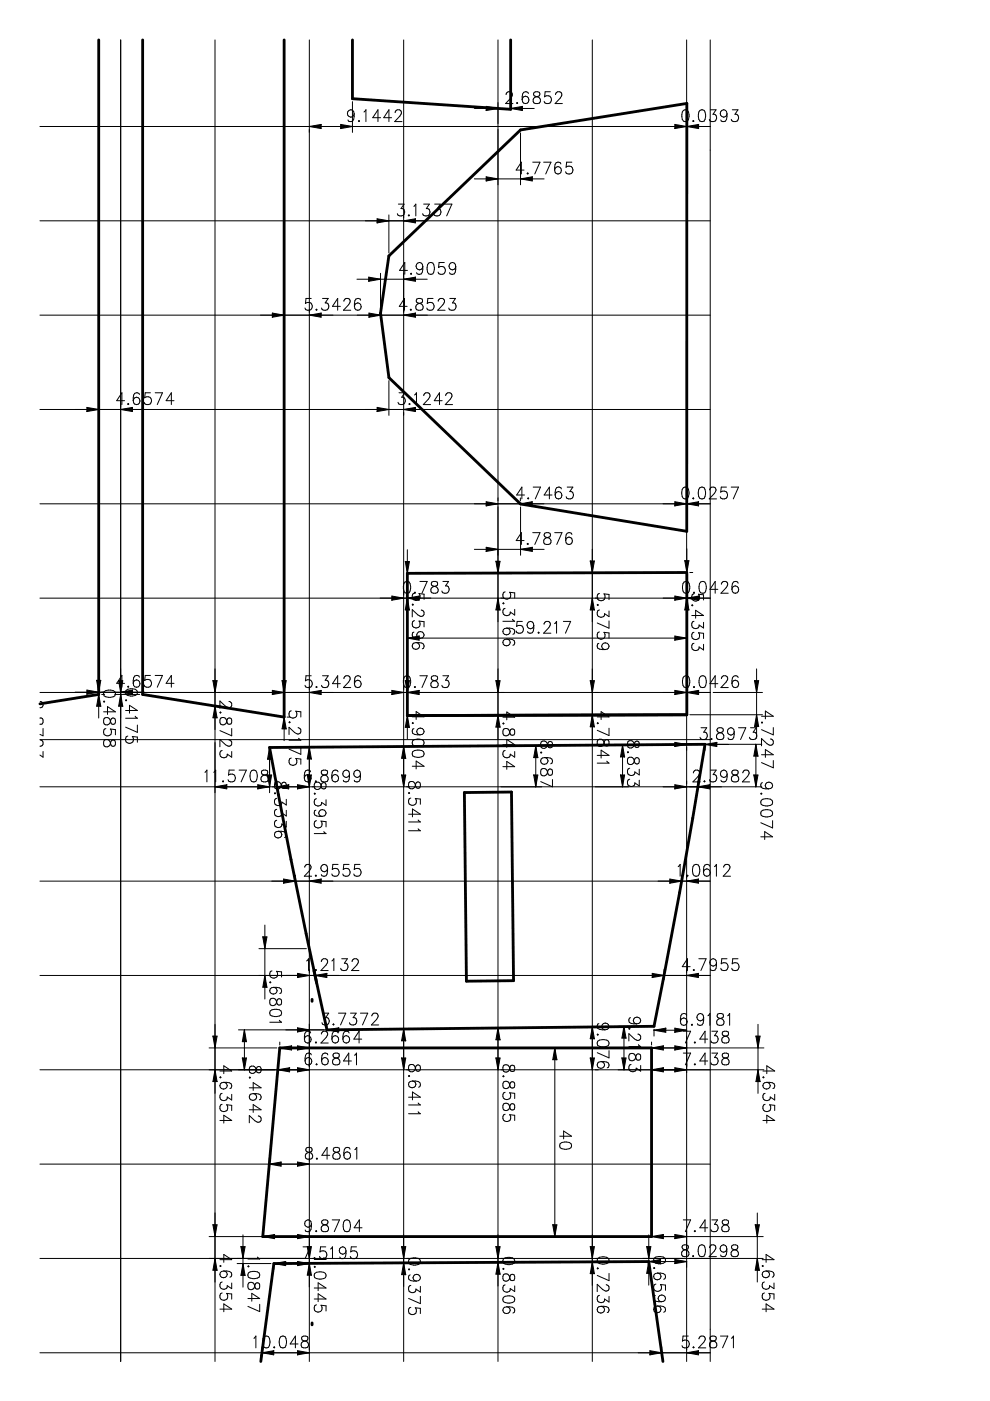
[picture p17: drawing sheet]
<svg xmlns="http://www.w3.org/2000/svg" width="210mm" height="297mm" viewBox="0 0 210 297" stroke-linecap="round" stroke-linejoin="round" font-family="sans-serif">
<g fill="none" stroke="#000" stroke-width=".21">
<path d="M25.6 8.5v280.2M45.6 8.5v280.2M65.6 8.5v280.2M85.6 8.5v280.2M105.6 8.5v280.2M112 19.8a.65 .65 0 0 0-1-.2l-.2 .3-.1 1.2M113.3 19.6a.5 .5 0 0 0 .2 .8 .9 .9 0 0 1 .9 .4 .9 .9 0 0 1 0 1.1 .92 .92 0 0 1-1.4-.4 1.19 1.19 0 0 1 1.4-1.2l.1-.5a.8 .8 0 0 0-1.2-.2zM116.7 19.5h-1.1l-.1 1a.83 .83 0 0 1 1.2 0 .83 .83 0 0 1-.1 1.3 .83 .83 0 0 1-1.2-.3M125.6 8.5v280.2M145.6 8.5v280.2M150.6 8.5v280.2M8.5 26.8h142.1"/>
<path d="M65.6 26.8l2.5-.4v.9zM66.1 26.8l1.9-.3v.6zM66.7 26.8l1.2-.1v.3zM67.8 26.8h.1M67.8 26.8h-.6M68.1 26.4l-.3 .4M72.2 26.4l2.5 .4-2.5 .5zM72.3 26.5l1.9 .3-1.9 .3zM72.4 26.7l1.2 .1-1.2 .2zM72.5 26.8l-.3 .5M72.5 26.8h.1M73.1 26.8h-.6"/>
<path d="M74.7 21.6v6.5M75.1 24.1a1.28 1.28 0 0 1-.6 1.7l-.6-.1-.1-.3M76.1 25.6v.2l-.1-.1zM77.2 23.8l.4-.5v2.5M80.7 25h-1.7l1.1-1.7v2.5M83 25h-1.6l1.1-1.7v2.5M83.8 23.9l.2-.5 .7-.1a.63 .63 0 0 1 .3 .9l-1.3 1.6h1.5M100.6 37.9h14.8M100.6 23h12.7M103.1 37.5l2.5 .4-2.5 .5zM103.1 22.6l2.5 .4-2.5 .4zM103.2 37.6l1.8 .3-1.8 .3z"/>
<path d="M103.2 22.7l1.8 .3-1.8 .3zM103.2 23.3l-.1 .1M103.3 37.8l1.2 .1-1.2 .2zM103.3 22.8l1.2 .2-1.2 .2zM103.4 37.9l-.3 .5M103.4 37.9h.5zM103.4 23h.1M103.4 23l-.2 .3M103.9 23h-.5M107.3 20.1l.3-.5 .6-.1a.62 .62 0 0 1 .3 .9l-1.3 1.6h1.6M108.3 21.7v.9M108.3 23l2.5-.4v.8z"/>
<path d="M108.8 23l1.9-.3v.6zM109.4 23l1.2-.2v.4zM109.7 21.7v.3l-.2-.1zM110.4 37.9l2.5-.4v.9zM110.4 28.2v11M110.5 23h-.6M110.5 23h.1M110.8 22.6l-.3 .4M110.9 37.9l1.9-.3v.6zM111.1 36.1h-1.7l1.1-1.7v2.5M111.5 37.9l1.2-.1v.3zM111.9 36.7v.2l-.1-.1z"/>
<path d="M112 37.9h.6zM112.7 37.8l-.1 .1M112.9 37.5l-.2 .3M112.9 34.4h1.6l-1.1 2.5M115.3 34.4h1.5l-1.1 2.5M117.8 20.1l.2-.5 .7-.1a.62 .62 0 0 1 .3 .9l-1.3 1.6h1.5M118.9 34.8a.65 .65 0 0 0-1-.3l-.2 .4-.1 1.2M121.2 34.4h-1.1l-.1 1.1a.83 .83 0 0 1 1.3-.1 .83 .83 0 0 1-.2 1.3 .83 .83 0 0 1-1.2-.3M143.2 26.5l1.8 .3-1.8 .3zM143.3 26.7l1.2 .1-1.2 .2zM143.3 27l-.2 .3M143.4 26.8h.1"/>
<path d="M143.4 26.8l-.1 .2M143.9 26.8h-.5M144.9 23.4a.7 .7 0 0 1 1.1 .4 2.25 2.25 0 0 1-.2 1.9 .77 .77 0 0 1-1.1-.4 2.21 2.21 0 0 1 .2-1.9zM146.2 26.8l1.8-.3v.6zM146.7 26.8l1.2-.1v.3zM147 25.6v.2l-.1-.1zM147.8 26.8h.1M147.8 26.8h-.5M147.9 26.7l-.1 .1M148 26.5l-.1 .2M148.1 26.4v.9l-5-.9v.9M148.1 26.4l-5 .9"/>
<path d="M148.1 26.4l-.1 .1M148.4 23.4a.7 .7 0 0 1 1.1 .4 2.25 2.25 0 0 1-.2 1.9 .77 .77 0 0 1-1.1-.4 2.2 2.2 0 0 1 .2-1.9zM150.6 23.3h1.2l-.6 .9a.79 .79 0 0 1 .6 1.3 .79 .79 0 0 1-1.4-.2M154.1 24.1a1.28 1.28 0 0 1-.6 1.7l-.6-.1-.1-.3M155.3 23.3h1.2l-.7 .9a.79 .79 0 0 1 .6 1.3 .79 .79 0 0 1-1.4-.2M8.5 46.8h142.1M75.7 59.2h14.9M78.2 58.8l2.5 .4-2.5 .4zM78.3 58.9l1.8 .3-1.8 .3zM78.4 59l1.2 .2-1.2 .2zM78.5 59.2l-.3 .4M78.5 59.2h.1"/>
<path d="M79 59.2h-.5M80 46.4l2.5 .4-2.5 .5zM80.1 46.5l1.8 .3-1.8 .3zM80.2 46.7l1.2 .1-1.2 .2zM80.2 47l-.2 .3M80.3 46.8h.5zM80.3 46.8l-.1 .2M80.7 57.9v7.9M82.5 45.6v8M84.5 43.3h1.2l-.7 .9a.79 .79 0 0 1 .6 1.3 .79 .79 0 0 1-1.4-.2M85.6 46.8l2.5-.4v.9zM85.6 59.2l2.5-.4v.8z"/>
<path d="M86.1 46.8l1.9-.3v.6zM86.1 59.2l1.9-.3v.6zM86.4 57.3h-1.7l1.1-1.6v2.5M86.7 46.8l1.2-.1v.3zM86.7 59.2l1.2-.2v.4zM86.7 45.6v.2l-.1-.1zM87.2 57.9v.3l-.2-.1zM87.2 46.8h.6zM87.7 43.8l.5-.5v2.5M87.8 59.2h.1M87.8 59.2h-.6M88.1 46.4l-.3 .4"/>
<path d="M88.1 58.8l-.3 .4M89.6 56.5a1.28 1.28 0 0 1-.6 1.7l-.6-.1-.1-.3M89.8 43.3h1.2l-.6 .9a.79 .79 0 0 1 .6 1.3 .79 .79 0 0 1-1.4-.2M90.9 55.8a.7 .7 0 0 1 1.1 .3 2.25 2.25 0 0 1-.2 2 .77 .77 0 0 1-1.1-.4 2.21 2.21 0 0 1 .2-1.9zM92.2 43.3h1.2l-.7 .9a.79 .79 0 0 1 .6 1.3 .79 .79 0 0 1-1.4-.2M94.2 55.7h-1.1l-.1 1a.83 .83 0 0 1 1.2 0 .83 .83 0 0 1-.1 1.3 .83 .83 0 0 1-1.2-.3M94.3 43.3h1.5l-1.1 2.5M96.6 56.5a1.28 1.28 0 0 1-.6 1.7l-.6-.1-.1-.3M8.5 66.8h142.1M57.7 66.4l2.5 .4-2.5 .5zM57.8 66.5l1.9 .3-1.9 .3zM57.9 66.7l1.2 .1-1.2 .2z"/>
<path d="M58 66.8h.6zM58 66.8l-.3 .5M60.2 65.6v.6M65.6 66.8l2.5-.4v.9zM66 63.3h-1.1l-.1 1.1a.83 .83 0 0 1 1.2-.1 .83 .83 0 0 1-.1 1.3 .83 .83 0 0 1-1.2-.3M66.1 66.8l1.9-.3v.6zM66.7 66.8l1.2-.1v.3zM67.1 65.6v.2l-.1-.1zM67.2 66.8h.6zM68.1 66.4l-.3 .4M68.4 63.3h1.2l-.7 .9a.79 .79 0 0 1 .6 1.3 .79 .79 0 0 1-1.3-.2M72.2 65h-1.7l1.1-1.7v2.5"/>
<path d="M72.9 63.9l.3-.5 .6-.1a.63 .63 0 0 1 .3 .9l-1.3 1.6h1.6M76.5 63.7a.65 .65 0 0 0-1-.3l-.3 .4-.1 1.2M78.2 66.4l2.5 .4-2.5 .5zM78.3 66.5l1.9 .3-1.9 .3zM78.4 66.7l1.2 .1-1.2 .2zM78.5 66.8l-.3 .5M78.5 66.8h.6zM80.7 65.6v.6M85.6 66.8l2.5-.4v.9zM86.1 66.8l1.9-.3v.6zM86.3 65h-1.6l1.1-1.7v2.5M86.7 66.8l1.2-.1v.3z"/>
<path d="M87.1 65.6v.2l-.1-.1zM87.2 66.8h.6zM88.1 66.4l-.3 .4M88.4 63.4a.5 .5 0 0 0 .2 .8 .9 .9 0 0 1 1 .4 .9 .9 0 0 1-.1 1.1 .92 .92 0 0 1-1.3-.4 1.2 1.2 0 0 1 1.3-1.2l.1-.4a.8 .8 0 0 0-1.2-.3zM91.8 63.3h-1.1l-.1 1.1a.83 .83 0 0 1 1.2-.1 .83 .83 0 0 1-.1 1.3 .83 .83 0 0 1-1.2-.3M92.9 63.9l.3-.5 .6-.1a.63 .63 0 0 1 .3 .9l-1.3 1.6h1.6M95.4 63.3h1.2l-.7 .9a.79 .79 0 0 1 .6 1.3 .79 .79 0 0 1-1.4-.2M8.5 86.8h142.1M18.4 86.4l2.5 .4-2.5 .5zM18.5 86.5l1.9 .3-1.9 .3zM18.6 86.7l1.2 .1-1.2 .2zM18.7 86.8l-.3 .5"/>
<path d="M18.7 86.8h.1M19.3 86.8h-.6M20.9 85.6v.6M25.6 86.8l2.5-.4v.9zM26.1 86.8l1.9-.3v.6zM26.4 85h-1.7l1.1-1.7v2.5M26.7 86.8l1.2-.1v.3zM27.2 85.6v.2l-.1-.1zM27.8 86.8h-.6M27.8 86.8h.1M28.1 86.4l-.3 .4M29.6 83.7a.65 .65 0 0 0-1-.3l-.3 .4-.1 1.2"/>
<path d="M31.9 83.3h-1.1l-.1 1.1a.83 .83 0 0 1 1.2-.1 .83 .83 0 0 1-.1 1.3 .83 .83 0 0 1-1.2-.3M32.9 83.3h1.5l-1.1 2.5M36.9 85h-1.7l1.1-1.7v2.5M80 86.4l2.5 .4-2.5 .5zM80.1 86.5l1.8 .3-1.8 .3zM80.2 86.7l1.2 .1-1.2 .2zM80.3 86.8l-.3 .5M80.3 86.8h.1M80.8 86.8h-.5M82.5 80.7v7.4M84.6 83.3h1.2l-.6 .9a.79 .79 0 0 1 .6 1.3 .79 .79 0 0 1-1.4-.2M85.6 86.8l2.5-.4v.9z"/>
<path d="M86.1 86.8l1.9-.3v.6zM86.7 86.8l1.2-.1v.3zM86.8 85.6v.2l-.1-.1zM87.8 86.8h-.6M87.8 86.8h.1M87.9 83.8l.4-.5v2.5M88.1 86.4l-.3 .4M89.8 83.9l.3-.5 .6-.1a.63 .63 0 0 1 .4 .9l-1.4 1.6h1.6M93.7 85h-1.6l1.1-1.7v2.5M94.5 83.9l.2-.5 .7-.1a.63 .63 0 0 1 .3 .9l-1.3 1.6h1.5M8.5 106.8h142.1M85.9 119.1h.9l-.4 2.5z"/>
<path d="M85.9 119.1l.5 .3M86.1 119.2h.6l-.3 1.8zM86.2 119.3h.3l-.1 1.2zM86.4 119.4v.5zM86.4 116.6v19.9M100.6 116.5h14.8M103.1 106.4l2.5 .4-2.5 .5zM103.1 116l2.5 .5-2.5 .4zM103.2 106.5l1.8 .3-1.8 .3zM103.2 116.2l1.8 .3-1.8 .3zM103.2 107.1l-.1 .2M103.2 116.8l-.1 .1"/>
<path d="M103.3 106.7l1.2 .1-1.2 .2zM103.3 116.3l1.2 .2-1.2 .1zM103.4 106.8h.1M103.4 116.5h.5zM103.4 106.8l-.2 .3M103.4 116.5l-.2 .3M103.9 106.8h-.5M105.1 119h.9l-.4 2.5zM105.1 119l.5 .3M105.3 119.1h.6l-.3 1.9zM105.4 119.2h.3l-.1 1.2zM105.6 119.3v.6"/>
<path d="M105.6 119.3h.1M110.3 106.8l2.5-.4v.9zM110.3 105.6v.6M110.4 116.5l2.5-.5v.9zM110.4 107.5v10.2M110.9 106.8l1.8-.3v.6zM110.9 116.5l1.9-.3v.6zM111.1 114.6h-1.7l1.2-1.7v2.5M111.2 105h-1.7l1.1-1.7v2.5M111.4 106.8l1.2-.1v.3zM111.5 116.5l1.2-.2v.3zM111.9 115.2v.2l-.1-.1z"/>
<path d="M112 105.6v.2l-.1-.1zM112 116.5h.6zM112.5 106.8h-.5M112.5 106.8h.1M112.7 116.3l-.1 .2M112.8 106.4l-.3 .4M112.9 116l-.2 .3M113 112.9h1.5l-1.1 2.5M113.1 103.3h1.5l-1.1 2.5M115.5 113.1a.5 .5 0 0 0 .2 .8 .9 .9 0 0 1 1 .4 .9 .9 0 0 1-.1 1 .92 .92 0 0 1-1.3-.3 1.19 1.19 0 0 1 1.3-1.2l.1-.5a.8 .8 0 0 0-1.2-.2zM117 105h-1.6l1.1-1.7v2.5M117.6 112.9h1.6l-1.2 2.5"/>
<path d="M119 103.7a.65 .65 0 0 0-1-.3l-.2 .4-.1 1.2M120.3 103.3h1.2l-.7 .9a.79 .79 0 0 1 .6 1.3 .79 .79 0 0 1-1.4-.2M121.3 113.3a.65 .65 0 0 0-1-.2l-.3 .3-.1 1.2M125.1 118.9h.9l-.4 2.5zM125.1 118.9l.5 .3M125.3 119h.6l-.3 1.9zM125.4 119.1h.3l-.1 1.2zM125.6 119.2h.1M125.6 119.2v.6M143.2 106.5l1.8 .3-1.8 .3zM143.3 106.7l1.2 .1-1.2 .2zM143.3 107l-.2 .3"/>
<path d="M143.4 106.8h.1M143.4 106.8l-.1 .2M143.9 106.8h-.5M144.9 103.4a.7 .7 0 0 1 1.1 .4 2.25 2.25 0 0 1-.2 1.9 .77 .77 0 0 1-1.2-.4 2.21 2.21 0 0 1 .3-1.9zM145.2 118.9h.9l-.5 2.5zM145.2 118.9l.4 .3M145.3 119h.6l-.3 1.8zM145.5 119.1h.3l-.2 1.2zM145.6 119.2v.5zM146.2 106.8l1.8-.3v.6zM146.7 106.8l1.2-.1v.3zM147 105.6v.2l-.1-.1z"/>
<path d="M147.8 106.8h.1M147.8 106.8h-.5M148.1 106.4v.9l-5-.9v.9M148.1 106.4l-5 .9M148.1 106.4l-.3 .4M148.4 103.4a.7 .7 0 0 1 1.1 .4 2.25 2.25 0 0 1-.2 1.9 .77 .77 0 0 1-1.2-.4 2.21 2.21 0 0 1 .3-1.9zM150.5 103.9l.2-.5 .7-.1a.62 .62 0 0 1 .3 .9l-1.3 1.6h1.5M154 103.3h-1.1l-.1 1.1a.83 .83 0 0 1 1.3-.1 .83 .83 0 0 1-.2 1.3 .83 .83 0 0 1-1.2-.3M155 103.3h1.6l-1.1 2.5M8.5 126.8h142.1M83.1 126.4l2.5 .4-2.5 .5zM83.2 126.5l1.8 .3-1.8 .3z"/>
<path d="M83.3 126.7l1.2 .1-1.2 .2zM83.4 126.8h.5zM83.4 126.8l-.3 .5M85.9 123.4a.7 .7 0 0 1 1 .4 2.25 2.25 0 0 1-.2 1.9 .77 .77 0 0 1-1.1-.4 2.2 2.2 0 0 1 .3-1.9zM86.4 128.5v.5zM86.4 126.8l.4 2.5M86.4 126.8l-.5 2.5h.9M86.4 127.4l.3 1.8h-.6zM86.4 127.9l.1 1.2h-.3zM86.4 135.3h59.2M86.4 129l.4 .3M86.9 135.3l1.9-.3v.6z"/>
<path d="M86.9 126.8l1.9-.3v.6zM87 121.6h.6M87.5 135.3l1.2-.2v.3zM87.5 126.8l1.2-.1v.3zM87.5 128.1l.1 .1-.1 .1zM87.8 134a.69 .69 0 0 0-.3 1l.4 .2 1.2 .1M87.9 125.8a.83 .83 0 0 0-.3 1.2 .83 .83 0 0 0 1.3 .1 .83 .83 0 0 0-.1-1.2l1.1 .1v1.1M87.9 131.6a.83 .83 0 0 0-.3 1.2 .83 .83 0 0 0 1.3 .1 .83 .83 0 0 0-.1-1.2l1.1 .1v1.1M88 125.6v.2l-.1-.1zM88 135.3h.6zM88 126.8h.6zM88.2 136.2a1.27 1.27 0 0 1 1.7 .7l-.1 .5-.3 .2"/>
<path d="M88.9 134.9l-2.5 .4M88.9 134.9v.8l-2.5-.4M88.9 126.4v.9l-2.5-.5M88.9 134.9l-.3 .4M88.9 126.4l-2.5 .4M88.9 126.4l-.3 .4M89 123.3h1.6l-1.1 2.5M89.3 129.4l.5 .2 .1 .6a.62 .62 0 0 1-.9 .4l-1.6-1.3v1.5M91.6 123.4a.5 .5 0 0 0 .2 .8 .9 .9 0 0 1 .9 .4 .9 .9 0 0 1 0 1.1 .92 .92 0 0 1-1.3-.4 1.2 1.2 0 0 1 1.3-1.2l.1-.4a.8 .8 0 0 0-1.2-.3zM93.9 123.3h1.2l-.6 .9a.79 .79 0 0 1 .6 1.3 .79 .79 0 0 1-1.4-.2M105.6 129h.1M105.6 126.8l.4 2.5h-.9z"/>
<path d="M105.6 127.4l.3 1.8h-.6zM105.6 127.9l.1 1.2h-.3zM105.6 128.5v.5M105.6 129l.4 .3M106.2 121.5h.6M106.7 127.8l.2 .1-.2 .1zM107.1 125.5a.83 .83 0 0 0-.3 1.2 .83 .83 0 0 0 1.3 .1 .83 .83 0 0 0 0-1.2l1 .1v1.1M107.1 129a.79 .79 0 0 0-.2 1.4 .79 .79 0 0 0 1.3-.6l.9 .6v-1.2M107.5 133.2a1.27 1.27 0 0 1 1.6 .6l-.1 .6-.2 .1M107.5 135.5a1.27 1.27 0 0 1 1.6 .7l-.1 .5-.2 .1M108.7 131.3l.4 .4h-2.5M110.8 131.8h-1.2l-.1 1a.83 .83 0 0 1 1.3 0 .83 .83 0 0 1-.2 1.2 .83 .83 0 0 1-1.2-.2"/>
<path d="M113.2 132.6a1.28 1.28 0 0 1-.7 1.7l-.5-.1-.1-.3M114.2 134v.3l-.1-.1zM115.4 132.4l.2-.5 .6-.1a.62 .62 0 0 1 .4 .9l-1.3 1.6h1.5M117.6 132.2l.4-.4v2.5M119.4 131.8h1.6l-1.1 2.5M125.6 129h.1M125.6 126.8l.4 2.5h-.9zM125.6 127.4l.3 1.8h-.6zM125.6 127.9l.1 1.2h-.3zM125.6 128.5v.5M125.6 129l.4 .3M126.2 121.4h.6"/>
<path d="M126.7 128.1l.2 .2-.2 .1zM127 136.4a.69 .69 0 0 0-.3 1l.4 .2 1.2 .1M127.1 125.8a.83 .83 0 0 0-.3 1.2 .83 .83 0 0 0 1.3 .2 .83 .83 0 0 0 0-1.3l1 .1v1.1M127.1 129.3a.79 .79 0 0 0-.2 1.4 .79 .79 0 0 0 1.3-.6l.9 .6v-1.2M127.1 134a.83 .83 0 0 0-.3 1.2 .83 .83 0 0 0 1.3 .1 .83 .83 0 0 0 0-1.2l1 .1v1.1M129.1 131.6v1.6l-2.5-1.1M143.2 126.5l1.8 .3-1.8 .3zM143.2 135l1.8 .3-1.8 .3zM143.3 126.7l1.2 .1-1.2 .2zM143.3 135.1l1.2 .2-1.2 .1zM143.3 135.4l-.2 .3M143.3 127l-.2 .3"/>
<path d="M143.4 126.8h.5zM143.4 135.3h.5zM143.4 135.3l-.1 .1M143.4 126.8l-.1 .2M145 123.4a.7 .7 0 0 1 1.1 .4 2.25 2.25 0 0 1-.2 1.9 .77 .77 0 0 1-1.1-.4 2.2 2.2 0 0 1 .2-1.9zM145.6 126.8l-2.5-.4v.9M145.6 135.3l-2.5-.4v.8M145.6 135.3l-2.5 .4M145.6 127.4l.3 1.8h-.6zM145.6 126.8l-.4 2.5h.9M145.6 127.9l.2 1.2h-.3zM145.6 128.5v.5z"/>
<path d="M145.6 126.8l.5 2.5M145.6 129l.5 .3M146.2 126.8l1.8-.3v.6zM146.3 121.4h.6M146.7 130.5h2.5l-1.7-1.1v1.7M146.7 126.8l1.2-.1v.3zM146.8 128.2l.1 .1-.1 .1zM147.1 125.9a.83 .83 0 0 0-.2 1.2 .83 .83 0 0 0 1.2 .1 .83 .83 0 0 0 0-1.2l1.1 .1v1.1M147.1 131.7a.79 .79 0 0 0-.1 1.4 .79 .79 0 0 0 1.2-.6l1 .6v-1.2M147.1 134.1a.83 .83 0 0 0-.2 1.2 .83 .83 0 0 0 1.2 .1 .83 .83 0 0 0 0-1.2l1.1 .1v1.1M147.1 136.4a.79 .79 0 0 0-.1 1.4 .79 .79 0 0 0 1.2-.6l1 .6v-1.2M147.2 125.6v.2l-.2-.1z"/>
<path d="M147.3 126.8h.5zM148.1 126.4v.9l-2.5-.5M148.1 126.4l-5 .9M148.1 126.4l-.3 .4M148.5 123.4a.7 .7 0 0 1 1.1 .4 2.25 2.25 0 0 1-.2 1.9 .77 .77 0 0 1-1.1-.4 2.21 2.21 0 0 1 .2-1.9zM152.2 125h-1.7l1.1-1.7v2.5M153 123.9l.2-.5 .6-.1a.62 .62 0 0 1 .4 .9l-1.3 1.6h1.5M156.5 123.7a.65 .65 0 0 0-1-.3l-.2 .4-.1 1.2M8.5 146.8h142.1M8.5 152.3l.3-.1a.82 .82 0 0 1 .2 1.3h-.5M8.5 156.8h142.1M8.5 148.7l.5 .3 .1 .6-.2 .4h-.4"/>
<path d="M8.5 156.9l.5 .2 .1 .7-.2 .3-.4 .1M9.1 154.5v1.5l-.6-.3M9.1 159.3v1.2l-.6-.4M15.9 146.7h14.7M18.5 146.5l1.9 .2-1.9 .3zM18.6 146.6l1.2 .1-1.2 .2zM18.7 146.7h.6zM18.7 146.8l-.3 .4M20.5 144.2l.4 2.5M20.5 144.2h.9l-.5 2.5M20.5 144.2l.4 .3M20.6 144.3h.6l-.3 1.9z"/>
<path d="M20.8 144.4h.3l-.2 1.2zM20.9 149.4h.1M20.9 144.5v.6M20.9 144.5h.1M20.9 147.2l.5 2.5h-.9zM20.9 147.8l.3 1.8h-.6zM20.9 148.3l.2 1.2h-.3zM20.9 141.7v10.5M20.9 148.9v.5M20.9 146.7l-2.5 .5M20.9 146.7l-2.5-.4v.9M20.9 149.4l.5 .3"/>
<path d="M21.6 147.2h.6M22 150.9h2.5l-1.7-1.1v1.7M22.1 152.4a.77 .77 0 0 1 .8-.2 .77 .77 0 0 1 .5 .6l.1 .4a.53 .53 0 0 0 .8 .3 .82 .82 0 0 0-.2-1.3l-.5 .2-.1 .2a.9 .9 0 0 1-.4 .9 .9 .9 0 0 1-1 0zM22.1 146.7a2.03 2.03 0 0 1 2.2 0 .7 .7 0 0 1-.3 1 2.25 2.25 0 0 1-1.9-.2zM22.1 148.6l.1 .2-.1 .1zM22.4 154.5a.83 .83 0 0 0-.2 1.2 .83 .83 0 0 0 1.2 .1 .83 .83 0 0 0 0-1.2l1.1 .1v1.1M22.4 156.8a.77 .77 0 0 0-.4 1 .77 .77 0 0 0 1 .4l.3-.2 .2-.8a.5 .5 0 0 1 .8-.2 .8 .8 0 0 1-.2 1.2h-.2a1.25 1.25 0 0 1-.6-1.1l-.5-.3M24.3 147.2h5.3M25.1 144.3h.9l-.4 2.5zM25.1 144.3l.5 .3M25.3 144.4h.6l-.3 1.9zM25.4 144.5h.3l-.1 1.2z"/>
<path d="M25.6 144.6v.6zM25.6 147.2l.4 2.5h-.9zM25.6 147.8l.3 1.8h-.6zM25.6 148.3l.1 1.2h-.3zM25.6 148.9v.5zM25.6 146.7l2.5-.4v.9zM25.6 149.4l.4 .3M26.1 146.7l1.9-.2v.5zM26.4 144.9h-1.7l1.1-1.7v2.5M26.6 150.6h2.5l-1.6-1.1v1.7M26.7 146.7l1.2-.1v.3zM26.7 146.4a2.02 2.02 0 0 1 2.3 0 .7 .7 0 0 1-.3 1.1 2.25 2.25 0 0 1-2-.2z"/>
<path d="M26.7 148.4l.2 .1-.2 .1zM27.1 156.1a.83 .83 0 0 0-.3 1.2 .83 .83 0 0 0 1.3 .1 .83 .83 0 0 0 0-1.2l1 .1v1.1M27.2 145.5v.2l-.1-.1zM27.2 146.7h.6zM28.1 146.3l-.3 .4M28.7 151.9l.4 .4h-2.5M29.1 153.7v1.6l-2.5-1.1M29.6 143.6a.65 .65 0 0 0-1-.3l-.3 .4-.1 1.2M31.9 143.2h-1.1l-.1 1.1a.83 .83 0 0 1 1.2 0 .83 .83 0 0 1-.1 1.2 .83 .83 0 0 1-1.2-.3M32.9 143.2h1.5l-1.1 2.5M36.9 144.9h-1.7l1.1-1.7v2.5M45.1 144.3h.9l-.4 2.5z"/>
<path d="M45.1 144.3l.5 .3M45.3 144.4h.6l-.3 1.9zM45.4 144.5h.3l-.1 1.2zM45.6 144.6h.1M45.6 151.9h.1M45.6 144.6v.6M45.6 150.8l.1 1.2h-.3zM45.6 150.2l.3 1.9h-.6zM45.6 149.7l.4 2.5h-.9zM45.6 151.3v.6M45.6 151.9l.4 .3M46.2 149.7h.6"/>
<path d="M46.7 152.4a.77 .77 0 0 1 .8-.2 .77 .77 0 0 1 .6 .6l.1 .4a.53 .53 0 0 0 .8 .3 .82 .82 0 0 0-.2-1.3l-.5 .2-.1 .2a.9 .9 0 0 1-.4 .9 .9 .9 0 0 1-1.1 0zM46.7 151l.2 .1-.2 .1zM47.1 159.1a.79 .79 0 0 0-.2 1.4 .79 .79 0 0 0 1.3-.6l.9 .6v-1.2M48.5 148.7l.5 .3 .1 .6a.63 .63 0 0 1-.9 .4l-1.6-1.4v1.6M48.5 156.9l.5 .2 .1 .7a.63 .63 0 0 1-.9 .3l-1.6-1.3v1.5M49.1 154.5v1.5l-2.5-1.1M57.2 158.5v9.6M57.2 158.5l.4 2.5M57.2 158.5l-.5 2.5h.9M57.2 159l.3 1.9h-.6zM57.2 159.6l.1 1.2h-.3zM57.8 158.5h.6"/>
<path d="M57.8 146.5l1.9 .3-1.9 .3zM57.9 146.7l1.2 .1-1.2 .2zM58 146.8h.1M58 146.8l-.3 .5M58.6 146.8h-.6M59.8 144.3h.9l-.5 2.5M59.8 144.3l.4 2.5M59.8 144.3l.4 .3M59.9 144.4h.6l-.3 1.9zM60.1 144.5h.3l-.2 1.2zM60.2 144.6v.6zM60.2 153.1l.2 1.2h-.3z"/>
<path d="M60.2 152.6l.3 1.8h-.6zM60.2 141.8v15.2M60.2 152l.5 2.5h-.9zM60.2 153.7l.1 .5zM60.2 146.8l-2.5-.4v.9M60.2 146.8l-2.5 .5M60.3 154.2l.4 .3M60.9 152h.6M61.4 153l.1 .1-.1 .1zM61.8 150.7a.83 .83 0 0 0-.3 1.2 .83 .83 0 0 0 1.2 .1 .83 .83 0 0 0 0-1.2l1.1 .1v1.1M63.2 154.3l.5 .2 .1 .7a.62 .62 0 0 1-1 .3l-1.5-1.3v1.5M63.3 156.5l.5 .4h-2.5"/>
<path d="M63.8 158.4v1.5l-2.5-1.1M65.6 158.4l.4 2.5h-.9zM65.6 159l.3 1.8h-.6zM65.6 159.5l.1 1.2h-.3zM65.6 146.8l2.5-.4v.9zM66 143.3h-1.1l-.1 1.1a.83 .83 0 0 1 1.2-.1 .83 .83 0 0 1-.1 1.3 .83 .83 0 0 1-1.2-.3M66.1 146.8l1.9-.3v.6zM66.2 158.4h.6M66.7 146.8l1.2-.1v.3zM67.1 145.6v.2l-.1-.1zM67.8 146.8h.1M67.8 146.8h-.6"/>
<path d="M68.1 146.4l-.3 .4M68.4 143.3h1.2l-.7 .9a.79 .79 0 0 1 .6 1.3 .79 .79 0 0 1-1.3-.2M72.2 145h-1.7l1.1-1.7v2.5M72.9 143.9l.3-.5 .6-.1a.62 .62 0 0 1 .3 .9l-1.3 1.6h1.6M76.5 143.7a.65 .65 0 0 0-1-.3l-.3 .4-.1 1.2M83.1 146.4l2.5 .4-2.5 .5zM83.2 146.5l1.8 .3-1.8 .3zM83.3 146.7l1.2 .1-1.2 .2zM83.4 146.8l-.3 .5M83.4 146.8h.1M83.9 146.8h-.5M85.6 158.3l.4 2.5h-.9z"/>
<path d="M85.6 158.8l.3 1.9h-.6zM85.6 159.4l.1 1.2h-.3zM85.6 159.9v.6zM85.9 143.4a.7 .7 0 0 1 1 .4 2.25 2.25 0 0 1-.2 1.9 .77 .77 0 0 1-1.1-.4 2.2 2.2 0 0 1 .3-1.9zM85.9 144.3l.5 2.5M85.9 144.3h.9l-.4 2.5M85.9 144.3l.5 .3M86.1 144.4h.6l-.3 1.9zM86.2 158.3h.6M86.2 144.5h.3l-.1 1.2zM86.4 144.6v.6zM86.4 141.8v14.9"/>
<path d="M86.4 151.7l.4 2.5h-.9zM86.4 152.3l.3 1.8h-.6zM86.4 152.8l.1 1.2h-.3zM86.4 153.4v.5zM86.4 153.9l.4 .3M86.9 146.8l1.9-.3v.6zM87 151.7h.6M87.4 152h2.5l-1.7-1.1v1.6M87.5 146.8l1.2-.1v.3zM87.5 159.4a2.03 2.03 0 0 1 2.3 0 .7 .7 0 0 1-.4 1.1 2.25 2.25 0 0 1-1.9-.2zM87.5 157a2.03 2.03 0 0 1 2.3 0 .7 .7 0 0 1-.4 1.1 2.25 2.25 0 0 1-1.9-.2zM87.5 153.2l.1 .1-.1 .1z"/>
<path d="M87.8 154.5a.69 .69 0 0 0-.3 1l.4 .2 1.2 .1M88 145.6v.2l-.1-.1zM88.6 146.8h.1M88.6 146.8h-.6M88.9 146.4v.9l-2.5-.5M88.9 146.4l-2.5 .4M88.9 146.4l-.3 .4M89 143.3h1.6l-1.1 2.5M91.6 143.4a.5 .5 0 0 0 .2 .8 .9 .9 0 0 1 .9 .4 .9 .9 0 0 1 0 1.1 .92 .92 0 0 1-1.3-.4 1.2 1.2 0 0 1 1.3-1.2l.1-.4a.8 .8 0 0 0-1.2-.3zM93.9 143.3h1.2l-.6 .9a.79 .79 0 0 1 .6 1.3 .79 .79 0 0 1-1.4-.2M105.1 144.3h.9l-.4 2.5zM105.1 144.3l.5 .3"/>
<path d="M105.3 144.4h.6l-.3 1.9zM105.4 144.5h.3l-.1 1.2zM105.6 144.6h.1M105.6 153.9h.1M105.6 144.6v.6M105.6 151.7l.4 2.5h-.9zM105.6 152.2l.3 1.9h-.6zM105.6 152.8l.1 1.2h-.3zM105.6 153.3v.6M105.6 153.9l.4 .3M106.2 158.1h8.6M106.2 151.7h.6"/>
<path d="M106.6 152.1h2.5l-1.6-1.1v1.6M106.6 157.9h2.5l-1.6-1.1v1.7M106.7 154.7a.77 .77 0 0 1 .8-.2 .77 .77 0 0 1 .6 .6l.1 .5a.53 .53 0 0 0 .8 .2 .82 .82 0 0 0-.2-1.2l-.5 .1-.1 .2a.9 .9 0 0 1-.4 .9 .9 .9 0 0 1-1.1 0zM106.7 153.3l.2 .1-.2 .1zM107.1 159.1a.79 .79 0 0 0-.2 1.4 .79 .79 0 0 0 1.3-.6l.9 .6v-1.2M113.6 158.1l-.4 2.5h.8M113.6 158.7l.3 1.8h-.6zM113.6 158.1v8.7M113.6 158.1l.4 2.5M113.6 159.2l.2 1.2h-.4zM113.6 159.8v.5M114.7 157.3a.77 .77 0 0 1 .8-.2 .77 .77 0 0 1 .6 .7l.1 .4a.53 .53 0 0 0 .8 .2 .82 .82 0 0 0-.2-1.2l-.5 .1-.1 .3a.9 .9 0 0 1-.4 .9 .9 .9 0 0 1-1.1-.1z"/>
<path d="M114.7 159.4l.2 .2-.2 .1zM125.1 144.3h.9l-.4 2.5zM125.1 144.3l.5 .3M125.3 144.4h.6l-.3 1.9zM125.4 144.5h.3l-.1 1.2zM125.6 144.6h.1M125.6 144.6v.6M125.6 153.8h.1M125.6 151.6l.4 2.5h-.9zM125.6 152.2l.3 1.8h-.6zM125.6 152.7l.1 1.2h-.3zM125.6 153.3v.5"/>
<path d="M125.6 153.8l.4 .3M126.2 158h7M126.2 151.6h.6M126.6 152h2.5l-1.6-1.1v1.7M126.7 156.9a.77 .77 0 0 1 .8-.2 .77 .77 0 0 1 .6 .7l.1 .4a.53 .53 0 0 0 .8 .3 .82 .82 0 0 0-.2-1.3l-.5 .1-.1 .3a.9 .9 0 0 1-.4 .9 .9 .9 0 0 1-1.1 0zM126.7 153.2l.2 .1-.2 .1zM129.1 154.4v1.5l-2.5-1.1M132 158l-.4 2.5h.8M132 158v8.8M132 158l.4 2.5M132 158.5l.3 1.9h-.6zM132 159.1l.1 1.2h-.3z"/>
<path d="M132 159.6v.6M133.1 157.3a.77 .77 0 0 1 .8-.2 .77 .77 0 0 1 .6 .6l.1 .4a.53 .53 0 0 0 .8 .3 .82 .82 0 0 0-.2-1.3l-.5 .2-.1 .2a.9 .9 0 0 1-.4 .9 .9 .9 0 0 1-1.1 0zM133.1 159.4l.2 .1-.2 .1zM140.6 157.8h13.9M143.1 157.4l2.5 .4-2.5 .5zM143.2 146.5l1.8 .3-1.8 .3zM143.2 157.5l1.8 .3-1.8 .3zM143.3 146.7l1.2 .1-1.2 .2zM143.3 157.7l1.2 .1-1.2 .2zM143.3 158l-.2 .3M143.3 147l-.2 .3M143.4 146.8h.1"/>
<path d="M143.4 157.8v.1M143.4 157.9l-.1 .1M143.4 146.8l-.1 .2M143.9 157.8l-.5 .1M143.9 146.8h-.5M145 143.4a.7 .7 0 0 1 1.1 .4 2.25 2.25 0 0 1-.2 1.9 .77 .77 0 0 1-1.1-.4 2.2 2.2 0 0 1 .2-1.9zM146.2 146.8l1.8-.3v.6zM146.3 151.5h15.4M146.7 146.8l1.2-.1v.3zM147.2 145.6v.2l-.2-.1zM147.8 146.8h-.5M147.8 146.8h.1"/>
<path d="M148.1 146.4v.9l-5-.9v.9M148.1 146.4l-5 .9M148.1 146.4l-.3 .4M148.4 156.3l.2 .4 .4 .1M148.5 143.4a.7 .7 0 0 1 1.1 .4 2.25 2.25 0 0 1-.2 1.9 .77 .77 0 0 1-1.1-.4 2.21 2.21 0 0 1 .2-1.9zM148.6 154.3h1.2l-.6 .9a.78 .78 0 0 1 .8 .8 .78 .78 0 0 1-.7 .8M149.5 158.4v.7M149.5 157.8l2.5-.4v.9zM150 157.8l1.9-.3v.6zM150.1 157.8h11.4M150.6 157.8l1.2-.1v.3zM150.9 156.6v.2l-.2-.1z"/>
<path d="M151.2 146.8h10.5M151.7 157.8h-.6M151.7 157.8v.1M152 157.4l-.3 .4M152.1 154.4a.5 .5 0 0 0 .3 .8 .9 .9 0 0 1 .9 .5 .9 .9 0 0 1-.1 1 .92 .92 0 0 1-1.3-.4 1.19 1.19 0 0 1 1.3-1.2l.1-.4a.8 .8 0 0 0-1.2-.3zM152.2 145h-1.7l1.1-1.7v2.5M153 143.9l.2-.5 .6-.1a.62 .62 0 0 1 .4 .9l-1.3 1.6h1.5M155.7 155.1a1.28 1.28 0 0 1-.7 1.7l-.5-.1-.2-.3M156.5 143.7a.65 .65 0 0 0-1-.3l-.2 .4-.1 1.2M156.6 154.3h1.5l-1.1 2.5M159.1 154.3h1.2l-.6 .9a.79 .79 0 0 1 .6 1.3 .79 .79 0 0 1-1.4-.2M160 144.3h.9l-.5 2.5z"/>
<path d="M160 144.3l.4 .3M160.1 144.4h.6l-.3 1.9zM160.3 144.5h.3l-.2 1.2zM160.3 157.8l-.5 2.5h.9M160.3 158.4l.3 1.8h-.6zM160.3 157.8v9M160.3 157.8l.4 2.5M160.3 158.9l.1 1.2h-.3zM160.3 159.5v.5zM160.4 144.6v.6zM160.4 153.2v.5zM160.4 151.5l.5 2.5h-.9z"/>
<path d="M160.4 152.1l.3 1.8h-.6zM160.4 152.6l.2 1.2h-.3zM160.4 141.8v14.7M160.4 153.7l.5 .3M161.5 151.9h2.5l-1.7-1.1v1.6M161.6 153.1l.1 .1-.1 .1zM163.4 156.7l.4 .2 .2 .7a.63 .63 0 0 1-1 .3l-1.5-1.3v1.5M164 154.3v1.5l-2.5-1.1M8.5 166.8h153M43.5 163.8l.4-.5v2.5M45.3 163.8l.4-.5v2.5M45.6 166.8l2.5-.4v.9z"/>
<path d="M46.1 166.8l1.9-.3v.6zM46.7 166.8l1.2-.1v.3zM47.3 165.6v.2l-.1-.1zM47.8 166.8h-.6M47.8 166.8h.1M48.1 166.4l-.3 .4M49.7 163.3h-1.1l-.1 1.1a.83 .83 0 0 1 1.2-.1 .83 .83 0 0 1-.1 1.3 .83 .83 0 0 1-1.2-.3M50.7 163.3h1.5l-1.1 2.5M53.4 163.4a.7 .7 0 0 1 1 .4 2.25 2.25 0 0 1-.2 1.9 .77 .77 0 0 1-1.1-.4 2.21 2.21 0 0 1 .3-1.9zM54.8 166.5l1.8 .3-1.8 .3zM54.9 166.7l1.2 .1-1.2 .2zM55 166.8l-.3 .5"/>
<path d="M55 166.8h.1M55.5 166.8h-.5M55.6 163.4a.5 .5 0 0 0 .2 .8 .9 .9 0 0 1 .9 .4 .9 .9 0 0 1 0 1.1 .92 .92 0 0 1-1.4-.4 1.2 1.2 0 0 1 1.4-1.2l.1-.4a.8 .8 0 0 0-1.2-.3zM56.7 164.3l.5 2.5M56.7 164.3h.9l-.4 2.5M56.7 164.3l.4 .3M56.9 164.4h.6l-.3 1.9zM57 164.5h.3l-.1 1.2zM57.1 164.6l.1 .6zM57.2 160.1v.6zM57.2 166.8l-2.5 .5M57.2 166.8l-2.5-.4v.9"/>
<path d="M57.2 160.7l.4 .3M58.3 166a.77 .77 0 0 1 .8-.2 .77 .77 0 0 1 .5 .6l.1 .5a.53 .53 0 0 0 .9 .2 .82 .82 0 0 0-.3-1.2l-.5 .1-.1 .2a.9 .9 0 0 1-.4 .9 .9 .9 0 0 1-1 0zM58.3 168.1l.1 .1-.1 .1zM58.7 169.3a.79 .79 0 0 0-.2 1.3 .79 .79 0 0 0 1.2-.6l1 .7v-1.2M58.7 171.6a.79 .79 0 0 0-.2 1.4 .79 .79 0 0 0 1.2-.6l1 .6v-1.2M58.7 173.9a.79 .79 0 0 0-.2 1.4 .79 .79 0 0 0 1.2-.6l1 .6v-1.2M58.7 165.6v.6M58.7 166.8l2.5-.4v.9zM59 176.2a1.27 1.27 0 0 1 1.7 .7l-.1 .5-.3 .2M59.3 166.8l1.8-.3v.6zM59.8 166.8l1.2-.1v.3zM60.9 166.8h-.5"/>
<path d="M60.9 166.8h.1M61.2 166.4l-.3 .4M61.8 160.7a.83 .83 0 0 0-.3 1.2 .83 .83 0 0 0 1.2 .2 .83 .83 0 0 0 0-1.3l1.1 .1v1.1M63.2 166.5l1.8 .3-1.8 .3zM63.3 166.7l1.2 .1-1.2 .2zM63.4 166.8h.1M63.4 166.8l-.3 .5M63.9 166.8h-.5M65.1 164.3h.9l-.4 2.5M65.1 164.3l.5 2.5M65.1 164.3l.5 .3M65.3 164.4h.6l-.3 1.9z"/>
<path d="M65.4 164.5h.3l-.1 1.2zM65.6 164.6v.6zM65.6 160.1v.5zM65.6 166.8l-2.5-.4v.9M65.6 166.8l-2.5 .5M65.6 160.6l.4 .3M65.8 163.7a.65 .65 0 0 0-1-.3l-.2 .4-.1 1.2M66.7 166.1a.77 .77 0 0 1 .8-.2 .77 .77 0 0 1 .6 .6l.1 .4a.53 .53 0 0 0 .8 .3 .82 .82 0 0 0-.2-1.3l-.5 .2-.1 .2a.9 .9 0 0 1-.4 .9 .9 .9 0 0 1-1.1 0zM66.7 168.2l.2 .1-.2 .1zM67 165.6v.2l-.1-.1zM67 171.8a.69 .69 0 0 0-.3 1l.4 .2 1.2 .1M67.1 169.3a.79 .79 0 0 0-.2 1.4 .79 .79 0 0 0 1.3-.6l.9 .7v-1.2"/>
<path d="M67.1 174a.83 .83 0 0 0-.3 1.2 .83 .83 0 0 0 1.3 .1 .83 .83 0 0 0 0-1.2l1 .1v1.1M68.2 163.4a.5 .5 0 0 0 .3 .8 .9 .9 0 0 1 .9 .4 .9 .9 0 0 1-.1 1.1 .92 .92 0 0 1-1.3-.4 1.2 1.2 0 0 1 1.3-1.2l.1-.4a.8 .8 0 0 0-1.2-.3zM68.7 176.3l.4 .4h-2.5M71.7 163.7a.65 .65 0 0 0-1-.3l-.2 .4-.1 1.2M74.1 164.1a1.28 1.28 0 0 1-.6 1.7l-.6-.1-.1-.3M76.4 164.1a1.28 1.28 0 0 1-.6 1.7l-.6-.1-.1-.3M85.1 164.3h.9l-.4 2.5zM85.1 164.3l.5 .3M85.3 164.4h.6l-.3 1.9zM85.4 164.5h.3l-.1 1.2zM85.6 164.6v.6zM85.6 160.5l.4 .3"/>
<path d="M86.6 172.6h2.5l-1.6-1.1v1.7M86.7 165.9a.77 .77 0 0 1 .8-.2 .77 .77 0 0 1 .6 .7l.1 .4a.53 .53 0 0 0 .8 .2 .82 .82 0 0 0-.2-1.2l-.5 .1-.1 .2a.9 .9 0 0 1-.4 1 .9 .9 0 0 1-1.1-.1zM86.7 168l.2 .1-.2 .1zM87.1 169.2a.83 .83 0 0 0-.3 1.2 .83 .83 0 0 0 1.3 .1 .83 .83 0 0 0 0-1.2l1 .1v1.1M87.4 162.5h2.5l-1.7-1.1v1.6M88.7 173.9l.4 .4h-2.5M88.7 175.7l.4 .4h-2.5M106.6 162.5h2.5l-1.6-1.1v1.7M113.2 164.3h.8l-.4 2.5M113.2 164.3l.4 2.5M113.2 164.3l.4 .3M113.3 164.4h.6l-.3 1.9z"/>
<path d="M113.4 164.5h.4l-.2 1.2zM113.6 164.6h.1M113.6 160.3h.1M113.6 164.6v.6M113.6 160.3l.4 .3M114.7 163.2a.77 .77 0 0 1 .8-.2 .77 .77 0 0 1 .6 .6l.1 .4a.53 .53 0 0 0 .8 .3 .82 .82 0 0 0-.2-1.3l-.5 .2-.1 .2a.9 .9 0 0 1-.4 .9 .9 .9 0 0 1-1.1 0zM115.5 160.6a1.27 1.27 0 0 1 1.6 .7l-.1 .5-.2 .1M117.1 165.3v1.5l-2.5-1.1M126.6 160.2h2.5l-1.6-1.1v1.6M128.7 161.4l.4 .4h-2.5M131.6 164.3h.8l-.4 2.5M131.6 164.3l.4 2.5"/>
<path d="M131.6 164.3l.4 .3M131.7 164.4h.6l-.3 1.9zM131.8 164.5h.3l-.1 1.2zM132 164.6h.1M132 160.2h.1M132 164.6v.6M132 160.2l.4 .3M133.1 160.8a.77 .77 0 0 1 .8-.2 .77 .77 0 0 1 .6 .6l.1 .4a.53 .53 0 0 0 .8 .3 .82 .82 0 0 0-.2-1.3l-.5 .2-.1 .2a.9 .9 0 0 1-.4 .9 .9 .9 0 0 1-1.1 0zM133.5 162.9a.79 .79 0 0 0-.2 1.4 .79 .79 0 0 0 1.3-.6l.9 .6v-1.2M133.5 165.2a.79 .79 0 0 0-.2 1.4 .79 .79 0 0 0 1.3-.6l.9 .6v-1.2M143.1 166.4l2.5 .4-2.5 .5zM143.2 166.5l1.8 .3-1.8 .3z"/>
<path d="M143.3 166.7l1.2 .1-1.2 .2zM143.3 167l-.2 .3M143.4 166.8h.1M143.4 166.8l-.1 .2M143.9 166.8h-.5M147 163.9l.3-.5 .6-.1a.62 .62 0 0 1 .3 .9l-1.3 1.6h1.6M148 165.6v.6M148 166.8l2.5-.4v.9zM148.5 166.8l1.9-.3v.6zM149.1 166.8l1.2-.1v.3zM149.4 165.6v.2l-.2-.1zM150.2 166.8h-.6"/>
<path d="M150.2 166.8h.1M150.5 166.4l-.3 .4M150.6 163.3h1.2l-.6 .9a.79 .79 0 0 1 .6 1.3 .79 .79 0 0 1-1.4-.2M154.2 164.1a1.28 1.28 0 0 1-.7 1.7l-.5-.1-.2-.3M155.3 163.4a.5 .5 0 0 0 .2 .8 .9 .9 0 0 1 1 .4 .9 .9 0 0 1-.1 1.1 .92 .92 0 0 1-1.3-.4 1.19 1.19 0 0 1 1.3-1.2l.1-.4a.8 .8 0 0 0-1.2-.3zM157.5 163.9l.2-.5 .7-.1a.62 .62 0 0 1 .3 .9l-1.3 1.6h1.5M159.8 164.3h.9l-.4 2.5M159.8 164.3l.5 2.5M159.8 164.3l.5 .3M160 164.4h.6l-.3 1.9zM160.1 164.5h.3l-.1 1.2zM160.3 164.6v.6z"/>
<path d="M160.3 160l.4 .3M161.3 177.4h2.5l-1.7-1.1v1.7M161.4 169.7a2.03 2.03 0 0 1 2.3 0 .7 .7 0 0 1-.4 1.1 2.25 2.25 0 0 1-1.9-.2zM161.4 172a2.02 2.02 0 0 1 2.3 0 .7 .7 0 0 1-.4 1.1 2.25 2.25 0 0 1-1.9-.2zM161.4 168.2l.1 .1-.1 .1zM161.5 160h2.5l-1.7-1.1v1.7M161.7 165.9a.69 .69 0 0 0-.3 1l.4 .3 1.2 .1M163.8 174v1.5l-2.5-1.1M164 161.2v1.6l-2.5-1.1M8.5 186.8h142.1M55.7 198.6h.9l-.4 2.5zM55.7 198.6l.4 .3"/>
<path d="M55.9 198.7h.6l-.3 1.9zM56 198.8h.3l-.1 1.2zM56.1 198.9l.1 .6zM56.2 196.1v15.7M60.1 186.4l2.5 .4-2.5 .5zM60.2 186.5l1.9 .3-1.9 .3zM60.3 186.7l1.2 .1-1.2 .2zM60.4 186.8l-.3 .5M60.4 186.8h.6zM62.6 185.6v.6M64.6 183.9l.3-.5 .6-.1a.62 .62 0 0 1 .3 .9l-1.3 1.6h1.6M65.6 186.8l2.5-.4v.9z"/>
<path d="M66.1 186.8l1.9-.3v.6zM66.7 186.8l1.2-.1v.3zM67 185.5v.3l-.1-.1zM67.2 186.8h.6zM68.1 186.4l-.3 .4M69.4 184.1a1.28 1.28 0 0 1-.6 1.7l-.6-.1-.1-.3M71.7 183.3h-1.1l-.1 1.1a.83 .83 0 0 1 1.2-.1 .83 .83 0 0 1-.1 1.3 .83 .83 0 0 1-1.2-.3M74 183.3h-1.1l-.1 1.1a.83 .83 0 0 1 1.2-.1 .83 .83 0 0 1-.1 1.3 .83 .83 0 0 1-1.2-.3M76.3 183.3h-1.1l-.1 1.1a.83 .83 0 0 1 1.3-.1 .83 .83 0 0 1-.2 1.3 .83 .83 0 0 1-1.2-.3M142 186.4l2.5 .4-2.5 .5zM142.1 186.5l1.9 .3-1.9 .3zM142.2 186.7l1.2 .1-1.2 .2z"/>
<path d="M142.3 186.8l-.3 .5M142.3 186.8h.6zM143.8 183.7l.4-.4v2.5M144.5 185.6v.6M145.6 186.8l2.5-.4v.9zM145.8 185.5v.3l-.2-.1zM146.1 186.8l1.9-.3v.6zM146.7 186.8l1.2-.1v.3zM147.2 183.4a.7 .7 0 0 1 1 .3 2.25 2.25 0 0 1-.1 2 .77 .77 0 0 1-1.2-.4 2.21 2.21 0 0 1 .3-1.9zM147.2 186.8h.6zM148.1 186.4l-.3 .4M149.2 184.9l.1 .5a.71 .71 0 0 0 .7 .4 .71 .71 0 0 0 .6-.7"/>
<path d="M149.2 184.9a.71 .71 0 0 1 .7-.7 .71 .71 0 0 1 .7 .7M150.5 183.6a.65 .65 0 0 0-1-.2l-.2 .3-.1 1.2M151.5 183.7l.4-.4v2.5M153.4 183.9l.3-.5 .6-.1a.62 .62 0 0 1 .4 .9l-1.4 1.6h1.6M8.5 206.8h142.1M45.1 219.7h.9l-.4 2.5zM45.1 219.7l.5 .3M45.3 219.8h.6l-.3 1.8zM45.4 219.9h.3l-.1 1.2zM45.6 220h.1M45.6 220v.5M50.6 218.4h23.7"/>
<path d="M51.8 219.5l.2 1.2h-.3zM51.8 218.4v8.4M51.8 218.4l.5 2.5M51.8 218.4l-.4 2.5h.9M51.8 218.9l.3 1.9h-.6zM54.9 201.1h10.1M56.2 207.4l.3 1.8h-.6zM56.2 206.8l.4 2.5h-.9zM56.2 207.9l.1 1.2h-.3zM56.2 208.5v.5zM56.2 209l.4 .3M57.3 211.9a.77 .77 0 0 1 .8-.2 .77 .77 0 0 1 .5 .6l.1 .5a.53 .53 0 0 0 .9 .2 .82 .82 0 0 0-.3-1.2l-.5 .1-.1 .2a.9 .9 0 0 1-.4 1 .9 .9 0 0 1-1-.1z"/>
<path d="M57.3 214.3a2.03 2.03 0 0 1 2.3 0 .7 .7 0 0 1-.4 1.1 2.25 2.25 0 0 1-1.9-.2zM57.3 208.2l.1 .1-.1 .1zM57.7 205.8a.83 .83 0 0 0-.3 1.3 .83 .83 0 0 0 1.2 .1 .83 .83 0 0 0 0-1.3l1.1 .2v1.1M58 209.3a1.27 1.27 0 0 1 1.7 .7l-.1 .5-.3 .2M59.2 216.3l.5 .4h-2.5M63.1 206.4l2.5 .4-2.5 .5zM63.1 217.9l2.5 .5-2.5 .4zM63.2 206.5l1.8 .3-1.8 .3zM63.2 218.1l1.8 .3-1.8 .2zM63.3 206.7l1.2 .1-1.2 .2zM63.3 218.2l1.2 .2-1.2 .1zM63.4 206.8h.1"/>
<path d="M63.4 218.3l.5 .1zM63.4 218.4l-.3 .4M63.4 206.8l-.3 .5M63.9 206.8h-.5M65 203.7l.4-.4v2.5M65.9 219a.65 .65 0 0 0-1-.2l-.3 .3-.1 1.2M66.8 206.8l2.5-.4v.9zM66.8 205.6v.6M67 205.5v.3l-.1-.1zM67.3 206.8l1.9-.3v.6zM67.9 206.8l1.2-.1v.3zM68.1 203.9l.3-.5 .6-.1a.62 .62 0 0 1 .4 .9l-1.4 1.6h1.6"/>
<path d="M68.1 219.2l.3-.4 .6-.2a.62 .62 0 0 1 .4 1l-1.4 1.5h1.6M68.5 214.8h1.2l-.7 1a.79 .79 0 0 1 .6 1.2 .79 .79 0 0 1-1.3-.2M69 206.8h-.6M69 206.8h.1M69.3 206.4l-.3 .4M69.3 217.1v.6M69.3 218.4l2.5-.5v.9zM69.9 218.4l1.8-.3v.5zM70.4 203.7l.4-.4v2.5M70.4 218.4l1.2-.2v.3zM70.7 217.1v.2l-.1-.1zM71 218.4h.5z"/>
<path d="M71.6 218.2l-.1 .1M71.7 219a.65 .65 0 0 0-1-.2l-.2 .3-.1 1.2M71.8 214.8h1.5l-1.1 2.5M71.8 217.9l-.2 .3M72.5 203.3h1.2l-.7 .9a.79 .79 0 0 1 .6 1.3 .79 .79 0 0 1-1.4-.2M74 219a.65 .65 0 0 0-1-.2l-.2 .3-.1 1.2M74.3 214.8h1.2l-.6 1a.79 .79 0 0 1 .6 1.2 .79 .79 0 0 1-1.4-.2M74.7 203.9l.2-.5 .6-.1a.62 .62 0 0 1 .4 .9l-1.3 1.6h1.5M76.4 214.8h1.6l-1.1 2.5M78.8 215.4l.3-.5 .6-.1a.62 .62 0 0 1 .4 1l-1.4 1.5h1.6M85.6 219.8v.6zM85.6 219.3l.1 1.2h-.3z"/>
<path d="M85.6 218.2l.4 2.5h-.9zM85.6 218.7l.3 1.9h-.6zM86.2 218.2h.6M105.6 219.1l.1 1.2h-.3zM105.6 218l.4 2.5h-.9zM105.6 218.5l.3 1.9h-.6zM105.6 219.6v.6M106.2 218h.6M125.6 219.9h.1M125.6 217.7l.4 2.5h-.9zM125.6 218.3l.3 1.8h-.6zM125.6 218.8l.1 1.2h-.3z"/>
<path d="M125.6 219.4v.5M125.6 219.9l.4 .3M126.2 217.7h.6M126.7 219.2l.2 .2-.2 .1zM127 217a.69 .69 0 0 0-.3 1l.4 .2 1.2 .1M131 217.6h7M132.3 219.8h.1M132.3 218.1l.3 1.9h-.6zM132.3 217.6v9.2M132.3 217.6l.4 2.5M132.3 217.6l-.4 2.5h.8M132.3 218.7l.1 1.2h-.3z"/>
<path d="M132.3 219.2v.6M132.3 219.8l.4 .3M133.4 218l.2 .1-.2 .1zM133.7 215.8a.69 .69 0 0 0-.3 1l.4 .2 1.2 .1M135.2 219.3l.5 .2 .1 .6a.63 .63 0 0 1-.9 .4l-1.6-1.3v1.5M138.3 206.4l2.5 .4-2.5 .5zM138.4 206.5l1.8 .3-1.8 .3zM138.5 206.7l1.2 .1-1.2 .2zM138.6 206.8h.1M138.6 206.8l-.3 .5M138.7 218.4h6.9M138.7 218.2v1.5"/>
<path d="M139.1 206.8h-.5M139.2 218.4l1.9-.3v.6zM139.8 218.4l1.2-.1v.3zM140.8 205.6v.6M140.9 218.4h-.6M140.9 218.4h.1M141 218.3l-.1 .1M141.2 218l-2.5 .4M141.2 218v.9l-2.5-.5M141.2 218l-.2 .3M143.2 218.1l1.8 .3-1.8 .3zM143.3 218.3l1.2 .1-1.2 .2z"/>
<path d="M143.3 218.6l-.2 .3M143.4 218.4h.1M143.4 218.4l-.1 .2M143.9 218.4h-.5M144.9 218.6h1.5l-1.1 2.5M145.6 218.4l-2.5-.4v.9M145.6 206.8l2.5-.4v.9zM145.6 218.4l-2.5 .5M145.6 215.3a.65 .65 0 0 0-1-.3l-.2 .4-.1 1.2M146.1 206.8l1.9-.3v.6zM146.3 204.9h-1.6l1.1-1.6v2.5M146.7 206.8l1.2-.1v.3z"/>
<path d="M146.7 217.2v.2l-.1-.1zM147.1 205.5v.3l-.1-.1zM147.8 206.8h.1M147.8 206.8h-.6M148.1 206.4l-.3 .4M148.2 203.3h1.5l-1.1 2.5M149.2 215.7a1.28 1.28 0 0 1-.6 1.7l-.6-.1-.1-.3M150.1 215.4l.4-.5v2.5M150.9 218.6h1.2l-.6 1a.79 .79 0 0 1 .6 1.2 .79 .79 0 0 1-1.4-.1M151.9 204.1a1.28 1.28 0 0 1-.6 1.7l-.6-.1-.1-.3M152.2 215a.5 .5 0 0 0 .2 .8 .9 .9 0 0 1 .9 .5 .9 .9 0 0 1 0 1 .92 .92 0 0 1-1.3-.4 1.19 1.19 0 0 1 1.3-1.2l.1-.4a.8 .8 0 0 0-1.2-.3zM153.3 218.8a.5 .5 0 0 0 .2 .8 .9 .9 0 0 1 .9 .4 .9 .9 0 0 1 0 1 .92 .92 0 0 1-1.4-.3 1.19 1.19 0 0 1 1.4-1.2l.1-.5a.8 .8 0 0 0-1.2-.2z"/>
<path d="M154.1 203.3h-1.1l-.1 1a.83 .83 0 0 1 1.3 0 .83 .83 0 0 1-.2 1.3 .83 .83 0 0 1-1.2-.3M154.3 215.4l.4-.5v2.5M156.5 203.3h-1.1l-.2 1a.83 .83 0 0 1 1.3 0 .83 .83 0 0 1-.1 1.3 .83 .83 0 0 1-1.3-.3M160.3 219.7h.9l-.5 2.5zM160.3 219.7l.4 .3M160.4 219.8h.6l-.3 1.8zM160.6 219.9h.3l-.2 1.2zM160.7 220v.5M160.7 220h.1M160.7 217.2v14.6M8.5 226.8h153.5M44.3 222.2h14.4"/>
<path d="M45.6 229h.1M45.6 226.8l.4 2.5h-.9zM45.6 227.4l.3 1.8h-.6zM45.6 227.9l.1 1.2h-.3zM45.6 228.5v.5M45.6 229l.4 .3M46.6 227.1h2.5l-1.6-1.1v1.6M46.6 237.6h2.5l-1.6-1.1v1.6M46.7 228.3l.2 .1-.2 .1zM47.1 231.8a.79 .79 0 0 0-.2 1.4 .79 .79 0 0 0 1.3-.6l.9 .6v-1.2M47.1 234.1a.83 .83 0 0 0-.3 1.2 .83 .83 0 0 0 1.3 .2 .83 .83 0 0 0 0-1.3l1 .2v1.1M47.5 229.5a1.27 1.27 0 0 1 1.6 .6l-.1 .6-.2 .1"/>
<path d="M51.4 224.3h.9l-.5 2.5M51.4 224.3l.4 2.5M51.4 224.3l.4 .3M51.5 224.4h.6l-.3 1.9zM51.7 224.5h.3l-.2 1.2zM51.8 224.6v.6zM51.8 220v.6zM51.8 220.6l.5 .3M52.9 230.6h2.5l-1.7-1.1v1.7M52.9 235.3h2.5l-1.7-1.1v1.7M53 226.3a.77 .77 0 0 1 .8-.2 .77 .77 0 0 1 .5 .6l.1 .4a.53 .53 0 0 0 .8 .3 .82 .82 0 0 0-.2-1.3l-.5 .2-.1 .2a.9 .9 0 0 1-.4 .9 .9 .9 0 0 1-1 0zM53 228.4l.1 .1-.1 .1z"/>
<path d="M53.7 231.9a1.27 1.27 0 0 1 1.7 .6l-.2 .6-.2 .1M54.8 236.6l.4 .3 .2 .6a.62 .62 0 0 1-1 .3l-1.5-1.3v1.6M58.9 226.8l2.5-.4v.9zM58.9 225.6v.6M59.3 222.2h6.3M59.3 220.9v.7M59.5 226.8l1.8-.3v.6zM59.9 222.2l1.8-.3v.6zM60 226.8l1.2-.1v.3zM60.4 222.2l1.2-.2v.3zM61 222.2h.5zM61.1 226.8h-.5"/>
<path d="M61.1 226.8h.1M61.3 226.5l-.2 .3M61.4 226.4l-.1 .1M61.8 221.7l-2.5 .5M61.8 221.7v.9l-2.5-.4M61.8 221.7l-.3 .5M63.1 226.4l2.5 .4-2.5 .5zM63.2 221.9l1.8 .3-1.8 .3zM63.2 226.5l1.8 .3-1.8 .3zM63.3 222l1.2 .2-1.2 .1zM63.3 226.7l1.2 .1-1.2 .2zM63.4 222.2h.5z"/>
<path d="M63.4 226.8h.1M63.4 226.8l-.3 .5M63.4 222.2l-.3 .4M63.9 226.8h-.5M65.6 222.2l-2.5-.5v.9M65.6 222.2l-2.5 .4M66 223.6a.65 .65 0 0 0-1-.2l-.2 .3-.1 1.2M67 220.9v.2l-.1-.1zM67.1 225.5v.3l-.1-.1zM69.5 223.6a.65 .65 0 0 0-1-.2l-.2 .3-.1 1.2M70.7 223.4a.5 .5 0 0 0 .3 .8 .9 .9 0 0 1 .9 .4 .9 .9 0 0 1-.1 1.1 .92 .92 0 0 1-1.3-.4 1.19 1.19 0 0 1 1.3-1.2l.1-.5a.8 .8 0 0 0-1.2-.2zM74.5 224.9h-1.7l1.1-1.6v2.5"/>
<path d="M75.2 223.7l.4-.4v2.5M76.7 220.3h-1.7l1.1-1.7v2.5M85.1 224.3h.9l-.4 2.5zM85.1 224.3l.5 .3M85.3 224.4h.6l-.3 1.9zM85.4 224.5h.3l-.1 1.2zM85.6 224.6v.6zM85.6 220.4l.4 .3M86.6 232.6h2.5l-1.6-1.1v1.7M86.7 225.9a.77 .77 0 0 1 .8-.2 .77 .77 0 0 1 .6 .7l.1 .4a.53 .53 0 0 0 .8 .2 .82 .82 0 0 0-.2-1.2l-.5 .1-.1 .2a.9 .9 0 0 1-.4 1 .9 .9 0 0 1-1.1-.1zM86.7 228l.2 .1-.2 .1zM87.5 229.2a1.27 1.27 0 0 1 1.6 .7l-.1 .5-.2 .1"/>
<path d="M88.7 233.9l.4 .4h-2.5M88.7 235.7l.4 .4h-2.5M105.1 224.3h.9l-.4 2.5zM105.1 224.3l.5 .3M105.3 224.4h.6l-.3 1.9zM105.4 224.5h.3l-.1 1.2zM105.6 224.6h.1M105.6 220.2h.1M105.6 224.6v.6M105.6 220.2l.4 .3M106.7 226a.77 .77 0 0 1 .8-.2 .77 .77 0 0 1 .6 .6l.1 .5a.53 .53 0 0 0 .8 .2 .82 .82 0 0 0-.2-1.2l-.5 .1-.1 .2a.9 .9 0 0 1-.4 .9 .9 .9 0 0 1-1.1 0zM106.7 229.5a.77 .77 0 0 1 .8-.2 .77 .77 0 0 1 .6 .6l.1 .5a.53 .53 0 0 0 .8 .2 .82 .82 0 0 0-.2-1.2l-.5 .1-.1 .2a.9 .9 0 0 1-.4 .9 .9 .9 0 0 1-1.1 0z"/>
<path d="M106.7 234.1a.77 .77 0 0 1 .8-.2 .77 .77 0 0 1 .6 .7l.1 .4a.53 .53 0 0 0 .8 .2 .82 .82 0 0 0-.2-1.2l-.5 .1-.1 .3a.9 .9 0 0 1-.4 .9 .9 .9 0 0 1-1.1-.1zM106.7 228.1l.2 .1-.2 .1zM107.1 231.6a.83 .83 0 0 0-.3 1.2 .83 .83 0 0 0 1.3 .1 .83 .83 0 0 0 0-1.2l1 .1v1.1M107.1 236.2a.83 .83 0 0 0-.3 1.3 .83 .83 0 0 0 1.3 .1 .83 .83 0 0 0 0-1.3l1 .2v1.1M116.4 222.2h8.6M117.6 224.4h.1M117.6 222.2v40M117.6 222.2l.5 2.5M117.6 222.2l-.4 2.5h.9M117.6 222.7l.3 1.9h-.6zM117.6 223.3l.2 1.2h-.3zM117.6 223.8v.6"/>
<path d="M117.6 224.4l.5 .3M125.1 224.3h.9l-.4 2.5zM125.1 224.3l.5 .3M125.3 224.4h.6l-.3 1.9zM125.4 224.5h.3l-.1 1.2zM125.6 224.6h.1M125.6 224.6v.6M126.7 220.8a2.02 2.02 0 0 1 2.3 0 .7 .7 0 0 1-.3 1 2.25 2.25 0 0 1-2-.2zM127.5 225.1a1.27 1.27 0 0 1 1.6 .6l-.1 .6-.2 .1M129.1 222.8v1.5l-2.5-1.1M131.9 224.3l.4 2.5M131.9 224.3h.8l-.4 2.5"/>
<path d="M131.9 224.3l.4 .3M132 224.4h.6l-.3 1.9zM132.1 224.5h.3l-.1 1.2zM132.3 224.6v.6M132.3 224.6h.1M133.4 223.6a.77 .77 0 0 1 .8-.2 .77 .77 0 0 1 .6 .6l.1 .5a.53 .53 0 0 0 .8 .2 .82 .82 0 0 0-.2-1.2l-.5 .1-.1 .2a.9 .9 0 0 1-.4 .9 .9 .9 0 0 1-1.1 0zM133.8 225.7a.79 .79 0 0 0-.2 1.4 .79 .79 0 0 0 1.3-.6l.9 .6v-1.2M135.4 221.5l.4 .4h-2.5M138.1 222.2h23.9M138.1 226.8l2.5-.4v.9zM138.1 220.9v.7M138.1 225.6v.6"/>
<path d="M138.7 222.2l1.8-.3v.6zM138.7 226.8l1.8-.3v.6zM139.2 222.2l1.2-.2v.3zM139.2 226.8l1.2-.1v.3zM139.8 222.2h.5zM140.3 226.8h.1M140.3 226.8h-.5M140.5 226.5l-.2 .3M140.5 221.9l-.2 .3M140.6 221.7v.9l-2.5-.4M140.6 226.4l-.1 .1M140.6 221.7l-2.5 .5"/>
<path d="M140.6 221.7l-.1 .2M143.1 221.7l2.5 .5-2.5 .4zM143.1 226.4l2.5 .4-2.5 .5zM143.2 221.9l1.8 .3-1.8 .3zM143.2 226.5l1.8 .3-1.8 .3zM143.3 222l1.2 .2-1.2 .1zM143.3 226.7l1.2 .1-1.2 .2zM143.3 227l-.2 .3M143.3 222.3l-.2 .3M143.4 222.2h.5zM143.4 226.8h.1M143.4 226.8l-.1 .2"/>
<path d="M143.4 222.2l-.1 .1M143.9 226.8h-.5M144.9 223.3h1.5l-1.1 2.5M147.3 225.5v.3l-.1-.1zM147.3 220.9v.2l-.1-.1zM150 220.3h-1.6l1.1-1.7v2.5M150 224.9h-1.6l1.1-1.6v2.5M150.9 223.3h1.2l-.6 .9a.79 .79 0 0 1 .6 1.3 .79 .79 0 0 1-1.4-.2M153.3 223.4a.5 .5 0 0 0 .2 .8 .9 .9 0 0 1 .9 .4 .9 .9 0 0 1 0 1.1 .92 .92 0 0 1-1.4-.4 1.19 1.19 0 0 1 1.4-1.2l.1-.5a.8 .8 0 0 0-1.2-.2zM160.7 229h.1M160.7 226.8l.5 2.5h-.9zM160.7 227.4l.3 1.8h-.6z"/>
<path d="M160.7 227.9l.2 1.2h-.3zM160.7 228.5v.5M160.7 229l.5 .3M161.8 227.1h2.5l-1.7-1.1v1.6M161.8 237.6h2.5l-1.7-1.1v1.6M161.9 228.3l.1 .1-.1 .1zM162.2 231.8a.79 .79 0 0 0-.2 1.4 .79 .79 0 0 0 1.3-.6l1 .6v-1.2M162.2 234.1a.83 .83 0 0 0-.2 1.2 .83 .83 0 0 0 1.2 .2 .83 .83 0 0 0 0-1.3l1.1 .2v1.1M162.6 229.5a1.27 1.27 0 0 1 1.7 .6l-.2 .6-.2 .1M8.5 246.8h142.1M45.1 259.7h.9l-.4 2.5zM45.1 259.7l.5 .3"/>
<path d="M45.3 259.8h.6l-.3 1.8zM45.4 259.9h.3l-.1 1.2zM45.6 260v.5M45.6 260h.1M57.1 246.8l2.5-.4v.9zM57.1 245.6v.6M57.6 246.8l1.9-.3v.6zM58.2 246.8l1.2-.1v.3zM58.7 246.8h.6zM59.6 246.4l-.3 .4M63.1 246.4l2.5 .4-2.5 .5zM63.2 246.5l1.8 .3-1.8 .3z"/>
<path d="M63.3 246.7l1.2 .1-1.2 .2zM63.4 246.8h.5zM63.4 246.8l-.3 .5M65 243.4a.5 .5 0 0 0 .2 .8 .9 .9 0 0 1 .9 .4 .9 .9 0 0 1 0 1.1 .92 .92 0 0 1-1.4-.4 1.19 1.19 0 0 1 1.4-1.2l.1-.5a.8 .8 0 0 0-1.2-.2zM66 259.5a1.28 1.28 0 0 1-.6 1.6l-.6-.1-.1-.2M67.2 245.5v.3l-.1-.1zM68.3 258.8a.5 .5 0 0 0 .2 .8 .9 .9 0 0 1 1 .4 .9 .9 0 0 1-.1 1 .92 .92 0 0 1-1.3-.3 1.2 1.2 0 0 1 1.3-1.2l.1-.5a.8 .8 0 0 0-1.2-.2zM69.9 244.9h-1.7l1.1-1.6v2.5M70.4 258.6h1.6l-1.1 2.5M70.8 243.4a.5 .5 0 0 0 .2 .8 .9 .9 0 0 1 1 .4 .9 .9 0 0 1-.1 1.1 .92 .92 0 0 1-1.3-.4 1.19 1.19 0 0 1 1.3-1.2l.1-.5a.8 .8 0 0 0-1.2-.2zM73.1 258.8a.7 .7 0 0 1 1.1 .3 2.25 2.25 0 0 1-.2 1.9 .77 .77 0 0 1-1.1-.3 2.21 2.21 0 0 1 .2-1.9zM74.2 243.6a.65 .65 0 0 0-1-.2l-.2 .3-.1 1.2"/>
<path d="M75.2 243.7l.4-.4v2.5M117.2 259.7h.9l-.5 2.5M117.2 259.7l.4 2.5M117.2 259.7l.4 .3M117.3 259.8h.6l-.3 1.8zM117.5 259.9h.3l-.2 1.2zM117.6 260h.1M117.6 260v.5M118.7 240.9h2.5l-1.7-1.1v1.7M118.8 242.5a2.03 2.03 0 0 1 2.3 0 .7 .7 0 0 1-.4 1 2.25 2.25 0 0 1-1.9-.1zM144.9 258.6h1.5l-1.1 2.5M150.9 258.6h1.2l-.6 1a.79 .79 0 0 1 .6 1.2 .79 .79 0 0 1-1.4-.1"/>
<path d="M153.3 258.8a.5 .5 0 0 0 .2 .8 .9 .9 0 0 1 .9 .4 .9 .9 0 0 1 0 1 .92 .92 0 0 1-1.4-.3 1.19 1.19 0 0 1 1.4-1.2l.1-.5a.8 .8 0 0 0-1.2-.2zM160.1 259.7h.9l-.4 2.5zM160.1 259.7l.5 .3M160.3 259.8h.6l-.3 1.8zM160.4 259.9h.3l-.1 1.2zM160.6 260h.1M160.6 260v.5M160.6 257.2v14.6M8.5 266.8h153.3M44.3 262.2h21.3M45.6 269h.1M45.6 266.8l.4 2.5h-.9z"/>
<path d="M45.6 267.4l.3 1.8h-.6zM45.6 267.9l.1 1.2h-.3zM45.6 268.5v.5M45.6 269l.4 .3M46.6 267.1h2.5l-1.6-1.1v1.6M46.6 277.6h2.5l-1.6-1.1v1.6M46.7 268.3l.2 .1-.2 .1zM47.1 271.8a.79 .79 0 0 0-.2 1.4 .79 .79 0 0 0 1.3-.6l.9 .6v-1.2M47.1 274.1a.83 .83 0 0 0-.3 1.2 .83 .83 0 0 0 1.3 .2 .83 .83 0 0 0 0-1.3l1 .2v1.1M47.5 269.5a1.27 1.27 0 0 1 1.6 .6l-.1 .6-.2 .1M50.3 267.9h7.1M51.1 264.3h.9l-.5 2.5z"/>
<path d="M51.1 264.3l.4 .3M51.2 264.4h.6l-.3 1.9zM51.4 264.5h.3l-.2 1.2zM51.5 264.6h.1M51.5 270.1h.1M51.5 264.6v.6M51.5 267.9l.5 2.5h-.9zM51.5 268.4l.3 1.9h-.6zM51.5 261.8v11.1M51.5 269l.2 1.2h-.3zM51.5 269.5v.6M51.5 270.1l.5 .3"/>
<path d="M52.6 275.3h2.5l-1.7-1.1v1.7M52.7 268.4l.1 .1-.1 .1zM52.7 269.9a2.02 2.02 0 0 1 2.2 0 .7 .7 0 0 1-.3 1.1 2.25 2.25 0 0 1-1.9-.2zM52.7 272.1a.77 .77 0 0 1 .8-.2 .77 .77 0 0 1 .5 .6l.1 .5a.53 .53 0 0 0 .8 .2 .82 .82 0 0 0-.2-1.2l-.5 .1-.1 .2a.9 .9 0 0 1-.4 1 .9 .9 0 0 1-1-.1zM54.6 266.5l.5 .4h-2.5M55.1 276.5v1.6l-2.5-1.1M55.7 262.2l2.5-.5v.9zM55.7 260.9v.7M56.3 262.2l1.8-.3v.6zM56.8 262.2l1.2-.2v.3zM57.9 262.2h.1M57.9 262.2h-.5"/>
<path d="M58.1 267.9h7.5M58.1 268.5v.6M58.2 261.7l-.3 .5M58.6 267.9l1.9-.3v.6zM59.2 267.9l1.2-.2v.4zM60.3 267.9h.1M60.3 267.9h-.6M60.6 267.5l-2.5 .4M60.6 267.5v.8l-2.5-.4M60.6 267.5l-.3 .4M63.2 261.9l1.8 .3-1.8 .3zM63.2 267.6l1.8 .3-1.8 .3z"/>
<path d="M63.3 262l1.2 .2-1.2 .1zM63.3 267.7l1.2 .2-1.2 .2zM63.4 262.2h.1M63.4 267.9h.1M63.4 267.9l-.3 .4M63.4 262.2l-.3 .4M63.9 267.9h-.5M63.9 262.2h-.5M64.2 264.4l1.8-.1-.4 2.5-.5-2.5 .5 .3M65.3 264.4h.6l-.3 1.9zM65.4 264.5h.3l-.1 1.2zM65.6 264.6v.6z"/>
<path d="M65.6 269.5v.6zM65.6 269l.1 1.2h-.3zM65.6 267.9l.4 2.5h-.9zM65.6 268.4l.3 1.9h-.6zM65.6 262.2l-2.5-.5v.9M65.6 267.9l-2.5-.4v.8M65.6 267.9l-2.5 .4M65.6 262.2l-2.5 .4M65.6 270.1l.4 .3M65.8 264.4l-1.1 2.5M66.2 267.9h.6M66.6 273.1h2.5l-1.6-1.1v1.7"/>
<path d="M66.6 275.4h2.5l-1.6-1.1v1.7M66.7 266.6v.3l-.1-.1zM66.7 268.5l.2 .1-.2 .1zM66.7 270a2.03 2.03 0 0 1 2.3 0 .7 .7 0 0 1-.3 1.1 2.25 2.25 0 0 1-2-.2zM67.1 260.9v.2l-.2-.1zM67.1 276.6a.83 .83 0 0 0-.3 1.3 .83 .83 0 0 0 1.3 .1 .83 .83 0 0 0 0-1.3l1 .2v1.1M68.7 266.6l.4 .4h-2.5M69.1 264.4h-1.1l-.2 1a.83 .83 0 0 1 1.3 0 .83 .83 0 0 1-.1 1.3 .83 .83 0 0 1-1.3-.3M70.1 264.8l.4-.4v2.5M73.4 265.2a1.28 1.28 0 0 1-.7 1.7l-.5-.1-.2-.3M75.6 264.4h-1.1l-.1 1a.83 .83 0 0 1 1.2 0 .83 .83 0 0 1-.1 1.3 .83 .83 0 0 1-1.2-.3M76.8 260.3h-1.7l1.1-1.7v2.5"/>
<path d="M85.1 264.3h.9l-.4 2.5zM85.1 264.3l.5 .3M85.3 264.4h.6l-.3 1.9zM85.4 264.5h.3l-.1 1.2zM85.6 264.6v.6zM85.6 269.4v.6zM85.6 268.9l.1 1.2h-.3zM85.6 268.3l.3 1.9h-.6zM85.6 267.8l.4 2.5h-.9zM85.6 270l.4 .3M86.2 267.8h.6M86.7 267a2.03 2.03 0 0 1 2.3 0 .7 .7 0 0 1-.3 1.1 2.25 2.25 0 0 1-2-.2z"/>
<path d="M86.7 269l.2 .1-.2 .1zM87 270.3a.69 .69 0 0 0-.3 1l.4 .2 1.2 .1M87.1 272.5a.79 .79 0 0 0-.2 1.4 .79 .79 0 0 0 1.3-.6l.9 .6v-1.2M87.1 277.2a.83 .83 0 0 0-.3 1.2 .83 .83 0 0 0 1.3 .1 .83 .83 0 0 0 0-1.2l1 .1v1.1M89.1 274.8v1.6l-2.5-1.1M105.1 264.3h.9l-.4 2.5zM105.1 264.3l.5 .3M105.3 264.4h.6l-.3 1.9zM105.4 264.5h.3l-.1 1.2zM105.6 269.8h.1M105.6 264.6h.1M105.6 264.6v.6"/>
<path d="M105.6 268.7l.1 1.2h-.3zM105.6 268.2l.3 1.8h-.6zM105.6 267.6l.4 2.5h-.9zM105.6 269.3v.5M105.6 269.8l.4 .3M106.2 267.6h.6M106.7 270.3a.77 .77 0 0 1 .8-.2 .77 .77 0 0 1 .6 .6l.1 .5a.53 .53 0 0 0 .8 .2 .82 .82 0 0 0-.2-1.2l-.5 .1-.1 .2a.9 .9 0 0 1-.4 1 .9 .9 0 0 1-1.1-.1zM106.7 266.9a2.03 2.03 0 0 1 2.3 0 .7 .7 0 0 1-.3 1.1 2.25 2.25 0 0 1-2-.2zM106.7 275.1a2.02 2.02 0 0 1 2.3 0 .7 .7 0 0 1-.3 1.1 2.25 2.25 0 0 1-2-.2zM106.7 268.9l.2 .1-.2 .1zM107.1 272.4a.79 .79 0 0 0-.2 1.4 .79 .79 0 0 0 1.3-.6l.9 .6v-1.2M107.5 277.1a1.27 1.27 0 0 1 1.6 .6l-.1 .6-.2 .1"/>
<path d="M116.4 262.2h8.6M125.1 264.3h.9l-.4 2.5zM125.1 264.3l.5 .3M125.3 264.4h.6l-.3 1.9zM125.4 264.5h.3l-.1 1.2zM125.6 264.6h.1M125.6 269.7h.1M125.6 264.6v.6M125.6 268.1l.3 1.8h-.6zM125.6 268.6l.1 1.2h-.3zM125.6 267.5l.4 2.5h-.9zM125.6 269.2v.5"/>
<path d="M125.6 269.7l.4 .3M126.2 267.5h.6M126.7 266.8a2.02 2.02 0 0 1 2.3 0 .7 .7 0 0 1-.3 1.1 2.25 2.25 0 0 1-2-.2zM126.7 268.8l.2 .1-.2 .1zM127.1 274.6a.79 .79 0 0 0-.2 1.4 .79 .79 0 0 0 1.3-.6l.9 .7v-1.2M127.5 277a1.27 1.27 0 0 1 1.6 .6l-.1 .6-.2 .1M128.5 272.4l.5 .3 .1 .6a.62 .62 0 0 1-.9 .3l-1.6-1.3v1.6M129.1 270v1.5l-2.5-1.1M136.3 267.5h.6M137.1 264.3h.9l-.4 2.5zM137.1 264.3l.4 .3M137.3 264.4h.6l-.3 1.9z"/>
<path d="M137.4 264.5h.3l-.1 1.2zM137.5 269.7h.1M137.5 264.6l.1 .6M137.5 264.6h.1M137.6 261.8v10.7M137.6 267.5l.4 2.5M137.6 267.5l-.5 2.5h.9M137.6 268l.3 1.9h-.6zM137.6 268.6l.1 1.2h-.3zM137.6 269.1v.6M137.6 267.5h8M137.6 269.7l.4 .3"/>
<path d="M138.1 267.5l1.9-.3v.6zM138.1 262.2h23.7M138.1 260.9v.7M138.7 267.5l1.2-.2v.3zM138.7 266.8a2.02 2.02 0 0 1 2.3 0 .7 .7 0 0 1-.4 1 2.25 2.25 0 0 1-1.9-.2zM138.7 268.7l.1 .2-.1 .1zM138.7 262.2l1.8-.3v.6zM138.9 274.7a.69 .69 0 0 0-.2 1l.4 .2 1.1 .1M139.1 272.2a.83 .83 0 0 0-.3 1.3 .83 .83 0 0 0 1.2 .1 .83 .83 0 0 0 0-1.3l1.1 .2v1.1M139.2 262.2l1.2-.2v.3zM139.4 269.9a1.27 1.27 0 0 1 1.7 .7l-.1 .5-.3 .1M139.4 276.9a1.27 1.27 0 0 1 1.7 .7l-.1 .5-.3 .1"/>
<path d="M139.8 267.5h-.6M139.8 267.5h.1M140.1 267l-2.5 .5M140.1 267v.9l-2.5-.4M140.1 267l-.3 .5M140.3 262.2h-.5M140.3 262.2h.1M140.5 261.9l-.2 .3M140.6 261.7l-2.5 .5M140.6 261.7v.9l-2.5-.4M140.6 261.7l-.1 .2M143.1 261.7l2.5 .5-2.5 .4z"/>
<path d="M143.2 261.9l1.8 .3-1.8 .3zM143.2 267.2l1.8 .3-1.8 .3zM143.3 262.3l-.2 .3M143.3 262l1.2 .2-1.2 .1zM143.3 267.3l1.2 .2-1.2 .1zM143.3 267.6l-.2 .3M143.4 262.2l-.1 .1M143.4 262.2h.1M143.4 267.5h.1M143.4 267.5l-.1 .1M143.9 262.2h-.5M143.9 267.5h-.5"/>
<path d="M144.7 264.1a.5 .5 0 0 0 .3 .8 .9 .9 0 0 1 .9 .4 .9 .9 0 0 1-.1 1 .92 .92 0 0 1-1.3-.3 1.2 1.2 0 0 1 1.3-1.2l.1-.5a.8 .8 0 0 0-1.2-.2zM145.6 267.5l-2.5-.5v.9M145.6 267.5l-2.5 .4M147 266.2v.2l-.2-.1zM147.3 260.9v.2l-.1-.1zM148.4 264.1a.7 .7 0 0 1 1 .3 2.25 2.25 0 0 1-.1 1.9 .77 .77 0 0 1-1.2-.3 2.21 2.21 0 0 1 .3-1.9zM150 260.3h-1.6l1.1-1.7v2.5M150.5 264.5l.2-.4 .6-.2a.62 .62 0 0 1 .4 1l-1.3 1.5h1.5M154.1 264.8a1.28 1.28 0 0 1-.6 1.6l-.6-.1-.1-.2M155.2 264.1a.5 .5 0 0 0 .2 .8 .9 .9 0 0 1 1 .4 .9 .9 0 0 1-.1 1 .92 .92 0 0 1-1.3-.3 1.19 1.19 0 0 1 1.3-1.2l.1-.5a.8 .8 0 0 0-1.2-.2zM160.6 269h.1M160.6 266.8l.4 2.5h-.9z"/>
<path d="M160.6 267.4l.3 1.8h-.6zM160.6 267.9l.1 1.2h-.3zM160.6 268.5v.5M160.6 269l.4 .3M161.6 267.1h2.5l-1.7-1.1v1.6M161.6 277.6h2.5l-1.7-1.1v1.6M161.7 268.3l.1 .1-.1 .1zM162.1 271.8a.79 .79 0 0 0-.2 1.4 .79 .79 0 0 0 1.3-.6l.9 .6v-1.2M162.1 274.1a.83 .83 0 0 0-.3 1.2 .83 .83 0 0 0 1.2 .2 .83 .83 0 0 0 0-1.3l1.1 .2v1.1M162.4 269.5a1.27 1.27 0 0 1 1.7 .6l-.1 .6-.3 .1M8.5 286.8h142.1M53.8 283.7l.5-.4v2.5"/>
<path d="M55.5 286.8l2.5-.4v.9zM55.5 285.6v.6M56 283.4a.7 .7 0 0 1 1.1 .3 2.25 2.25 0 0 1-.2 2 .77 .77 0 0 1-1.1-.4 2.2 2.2 0 0 1 .2-1.9zM56.1 286.8l1.8-.3v.6zM56.6 286.8l1.2-.1v.3zM57.7 286.8h-.5M57.7 286.8h.1M58 286.4l-.3 .4M58.1 285.5v.3l-.1-.1zM59.5 283.4a.7 .7 0 0 1 1.1 .3 2.25 2.25 0 0 1-.2 2 .77 .77 0 0 1-1.1-.4 2.2 2.2 0 0 1 .2-1.9zM63.1 286.4l2.5 .4-2.5 .5zM63.2 286.5l1.8 .3-1.8 .3z"/>
<path d="M63.2 284.9h-1.7l1.1-1.6v2.5M63.3 286.7l1.2 .1-1.2 .2zM63.4 286.8l-.3 .5M63.4 286.8h.1M63.9 286.8h-.5M64.1 283.4a.5 .5 0 0 0 .2 .8 .9 .9 0 0 1 .9 .4 .9 .9 0 0 1 0 1.1 .92 .92 0 0 1-1.3-.4 1.19 1.19 0 0 1 1.3-1.2l.1-.5a.8 .8 0 0 0-1.2-.2zM137.8 286.4l2.5 .4-2.5 .5zM137.9 286.5l1.8 .3-1.8 .3zM138 286.7l1.2 .1-1.2 .2zM138.1 286.8l-.3 .5M138.1 286.8h.1M138.6 286.8h-.5"/>
<path d="M140.3 285.6v.6M145.6 286.8l2.5-.4v.9zM145.9 283.3h-1.1l-.1 1a.83 .83 0 0 1 1.2 0 .83 .83 0 0 1-.1 1.3 .83 .83 0 0 1-1.2-.3M146.1 286.8l1.9-.3v.6zM146.7 286.8l1.2-.1v.3zM147.1 285.5v.3l-.2-.1zM147.8 286.8h-.6M147.8 286.8h.1M148.1 286.4l-.3 .4M148.2 283.9l.2-.5 .7-.1a.62 .62 0 0 1 .3 .9l-1.3 1.6h1.5M150.7 283.4a.5 .5 0 0 0 .2 .8 .9 .9 0 0 1 .9 .4 .9 .9 0 0 1 0 1.1 .92 .92 0 0 1-1.4-.4 1.2 1.2 0 0 1 1.4-1.2l.1-.5a.8 .8 0 0 0-1.2-.2zM152.8 283.3h1.5l-1.1 2.5"/>
<path d="M155.1 283.7l.4-.4v2.5"/>
<circle cx="74.4" cy="24.1" r=".74"/>
<circle cx="111.5" cy="21.2" r=".75"/>
<circle cx="118.3" cy="36.1" r=".75"/>
<circle cx="153.4" cy="24.1" r=".74"/>
<circle cx="88.9" cy="56.4" r=".74"/>
<circle cx="95.9" cy="56.4" r=".74"/>
<circle cx="75.9" cy="65" r=".75"/>
<circle cx="29" cy="85" r=".75"/>
<circle cx="118.5" cy="105" r=".75"/>
<circle cx="120.7" cy="114.7" r=".75"/>
<circle cx="88.2" cy="137" r=".75"/>
<circle cx="89.1" cy="134.6" r=".74"/>
<circle cx="107.4" cy="133.9" r=".75"/>
<circle cx="107.4" cy="136.2" r=".75"/>
<circle cx="112.4" cy="132.5" r=".74"/>
<circle cx="128.4" cy="137" r=".74"/>
<circle cx="155.9" cy="125" r=".75"/>
<circle cx="29" cy="144.9" r=".75"/>
<circle cx="75.9" cy="145" r=".75"/>
<circle cx="89.1" cy="155.1" r=".74"/>
<circle cx="154.9" cy="155.1" r=".74"/>
<circle cx="155.9" cy="145" r=".75"/>
<circle cx="59" cy="177" r=".75"/>
<circle cx="65.3" cy="165" r=".75"/>
<circle cx="68.4" cy="172.4" r=".74"/>
<circle cx="71.1" cy="165" r=".75"/>
<circle cx="73.4" cy="164.1" r=".74"/>
<circle cx="75.7" cy="164.1" r=".74"/>
<circle cx="115.4" cy="161.4" r=".75"/>
<circle cx="153.4" cy="164.1" r=".74"/>
<circle cx="163" cy="166.5" r=".74"/>
<circle cx="68.7" cy="184" r=".74"/>
<circle cx="58" cy="210.1" r=".75"/>
<circle cx="128.4" cy="217.6" r=".74"/>
<circle cx="135.1" cy="216.3" r=".74"/>
<circle cx="145" cy="216.6" r=".75"/>
<circle cx="148.5" cy="215.7" r=".74"/>
<circle cx="151.2" cy="204" r=".74"/>
<circle cx="47.4" cy="230.2" r=".75"/>
<circle cx="53.6" cy="232.6" r=".75"/>
<circle cx="65.3" cy="220.4" r=".75"/>
<circle cx="65.4" cy="225" r=".75"/>
<circle cx="68.9" cy="225" r=".75"/>
<circle cx="71.1" cy="220.4" r=".75"/>
<circle cx="73.5" cy="220.4" r=".75"/>
<circle cx="87.4" cy="229.9" r=".75"/>
<circle cx="127.4" cy="225.8" r=".75"/>
<circle cx="162.5" cy="230.2" r=".75"/>
<circle cx="65.3" cy="259.4" r=".74"/>
<circle cx="73.6" cy="245" r=".75"/>
<circle cx="47.4" cy="270.2" r=".75"/>
<circle cx="72.6" cy="265.1" r=".74"/>
<circle cx="88.4" cy="270.9" r=".74"/>
<circle cx="107.4" cy="277.8" r=".75"/>
<circle cx="127.4" cy="277.7" r=".75"/>
<circle cx="139.4" cy="277.6" r=".75"/>
<circle cx="139.4" cy="270.7" r=".75"/>
<circle cx="140.3" cy="275.3" r=".74"/>
<circle cx="153.4" cy="264.7" r=".74"/>
<circle cx="162.4" cy="270.2" r=".75"/>
</g>
<path d="M20.9 8.5v138.7l-12.4 2M30.2 8.5v138.7l30 4.8v-143.5M74.7 8.5v12.4l33.6 2.3v-14.7M82.5 54.3l27.9-26.7 35.2-5.7v90.7l-35.2-5.7-27.9-26.8-1.8-13.7zM145.6 121.4l-59.2 .2v30.1l59.2-.2v-29.9M98.5 168l9.9-.1 .5 40-10 .1zM66.2 211.9v.4M66.6 205.8l2.7 12.6 69.4-.8a1560.6 1560.6 0 0 0 10.8-59.8l-92.3 .7a1557.6 1557.6 0 0 0 9.9 49.9M59.3 222.2h78.8v40h-82.4zM55.3 288.7l2.8-20.8 79.5-.4 3 21.2M66.2 280.5v.4" fill="none" stroke="#000" stroke-width=".6"/>
</svg>
